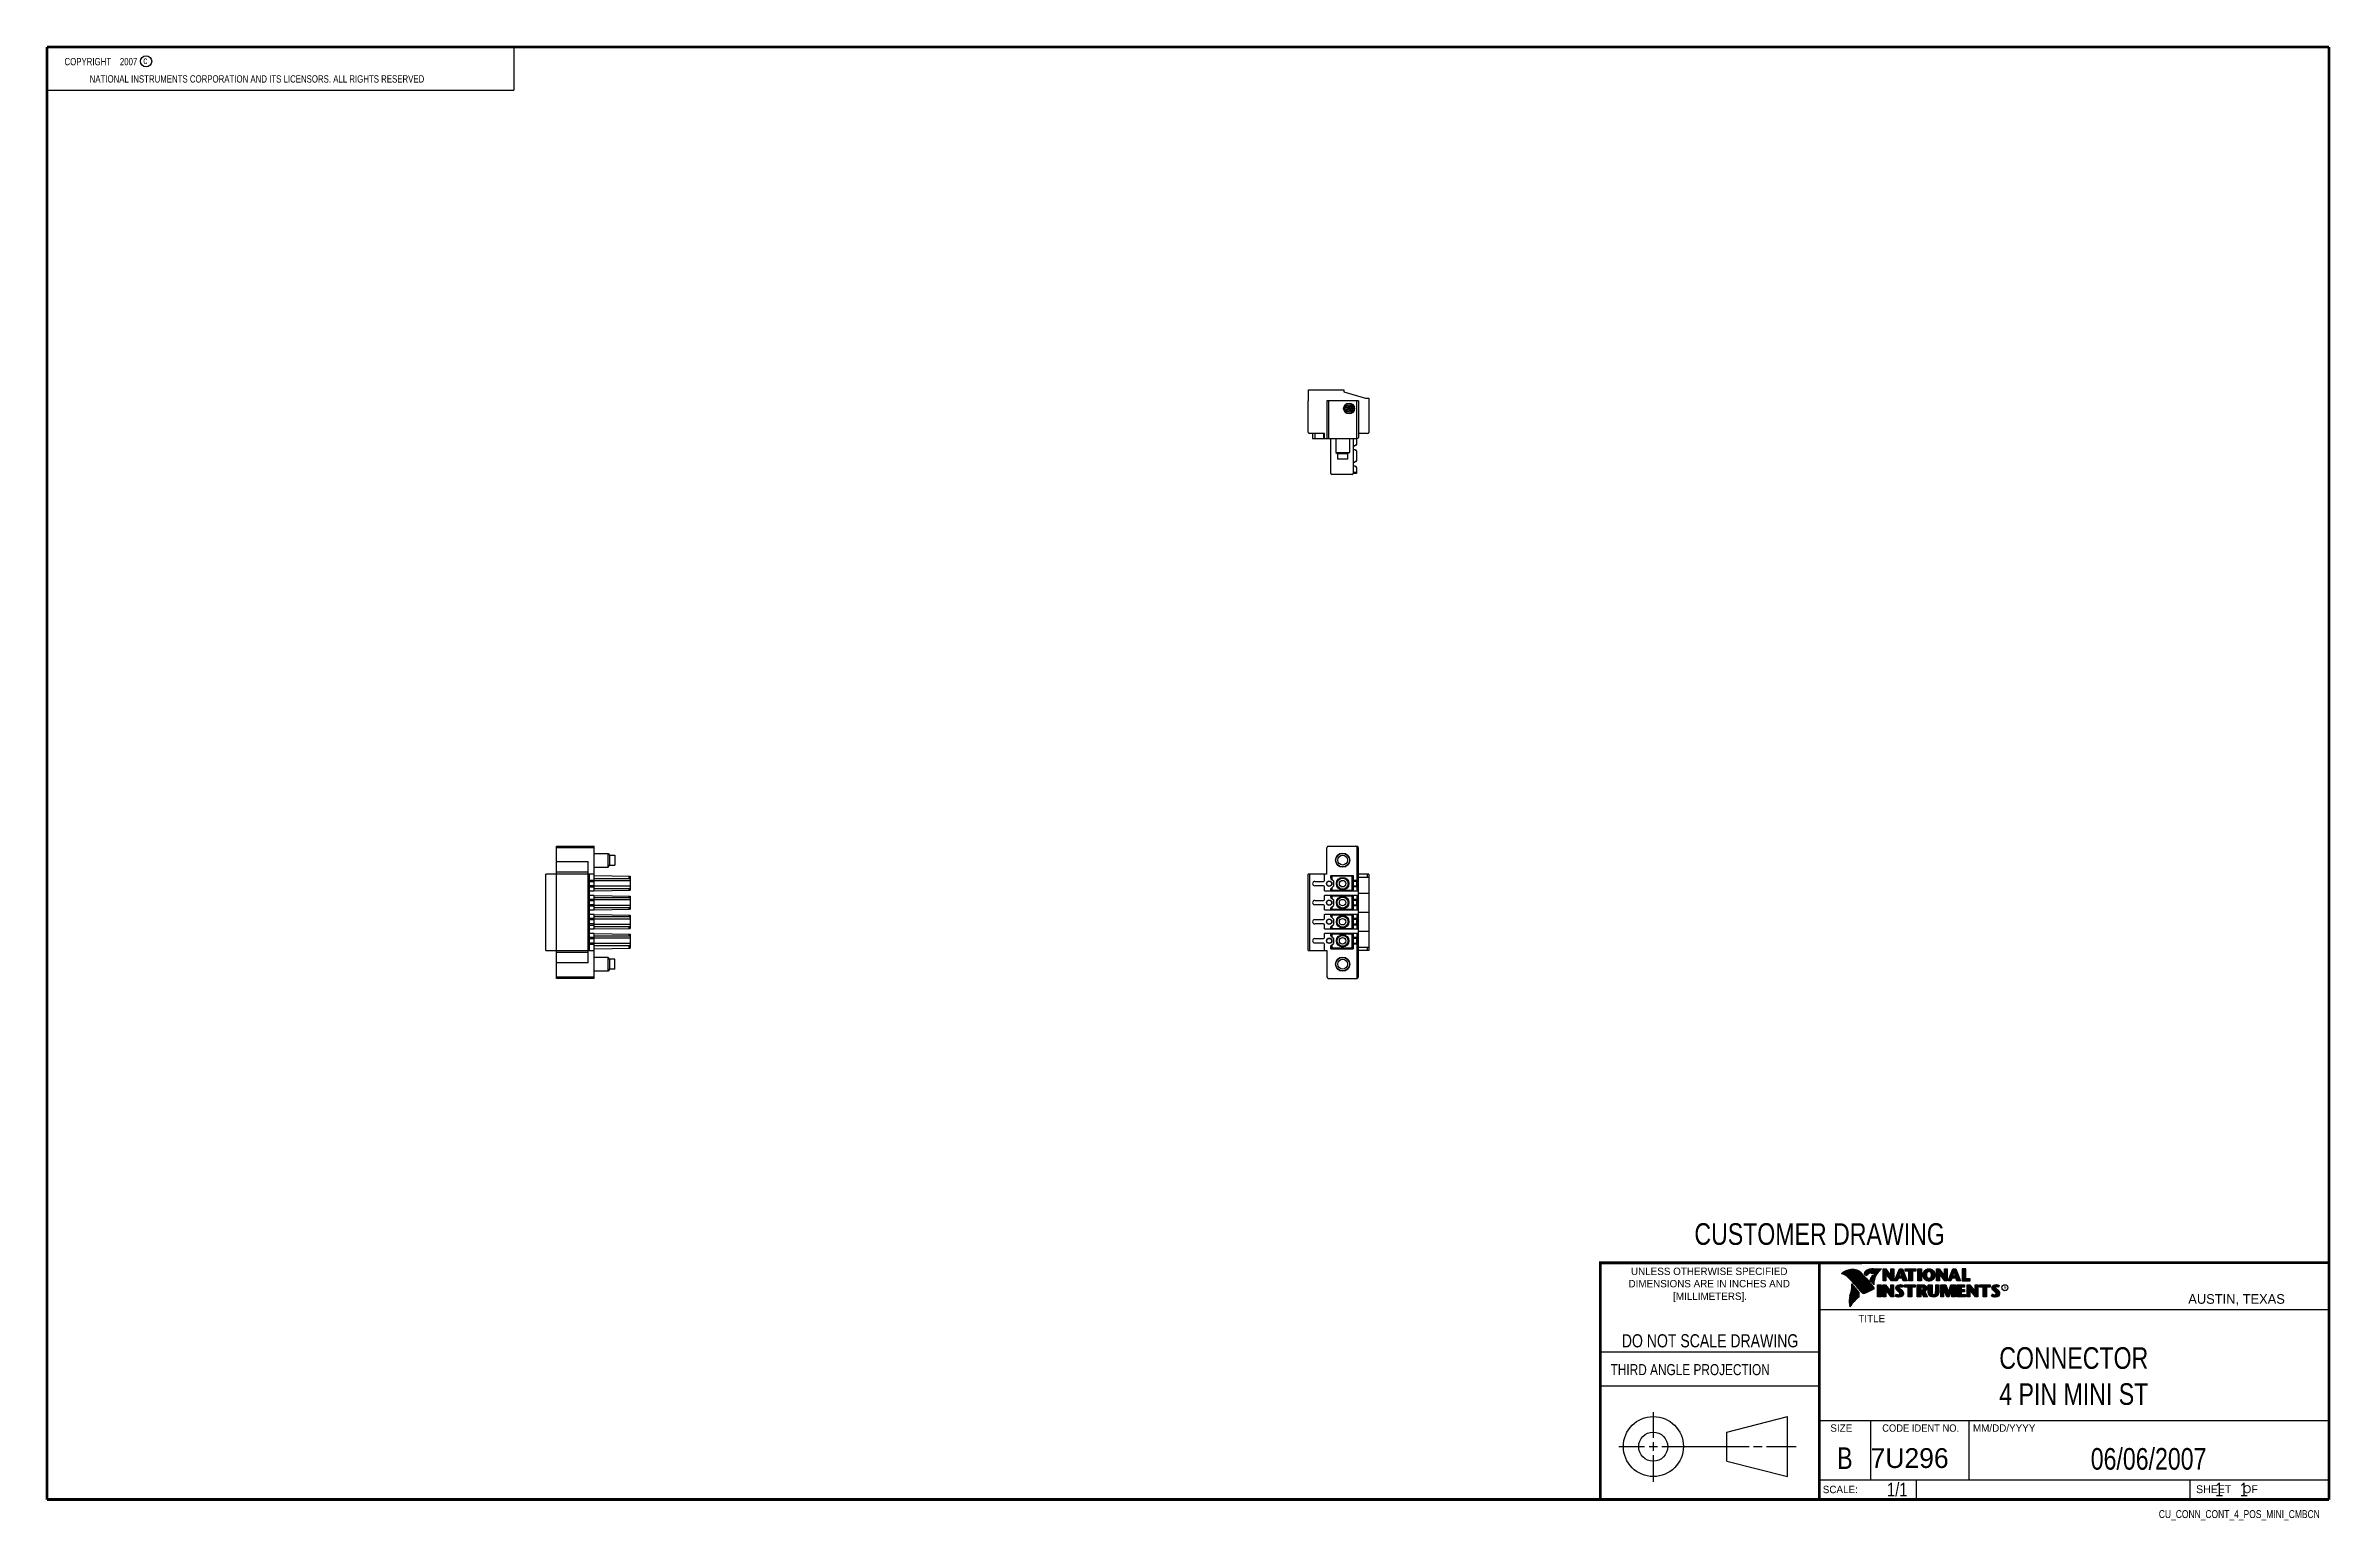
# Model space of a CAD drawing. Header units: inches. Extents: x 0.2 to 16.8, y 0.1 to 10.8.
import ezdxf
from ezdxf.enums import TextEntityAlignment as Align

# ---------------------------------------------------------------- set-up
doc = ezdxf.new("R2010")
doc.units = ezdxf.units.IN
doc.header["$LTSCALE"] = 0.935
doc.header["$MEASUREMENT"] = 0
doc.layers.get('0').update_dxf_attribs({"linetype": 'CONTINUOUS'})
doc.styles.get("Standard").update_dxf_attribs({"font": 'txt', "width": 0.8})

msp = doc.modelspace()

# ---------------------------------------------------------------- texts
at = {"color": 2, "linetype": 'CONTINUOUS', "width": 0.8}
for s, height, p in [('c', 0.053, (0.946, 10.636)), ('NATIONAL INSTRUMENTS CORPORATION AND ITS LICENSORS. ALL RIGHTS RESERVED', 0.053, (0.558, 10.502)), ('THIRD ANGLE PROJECTION', 0.08, (11.556, 1.158))]:
    msp.add_text(s, height=height, dxfattribs=at).set_placement(p)
at = {"color": 7, "linetype": 'CONTINUOUS', "width": 0.8}
for s, height, p in [('CUSTOMER DRAWING', 0.15625, (13.067, 2.1)), ('DO NOT SCALE DRAWING', 0.095, (12.275, 1.359)), ('B', 0.156, (13.25, 0.48))]:
    msp.add_text(s, height=height, dxfattribs=at).set_placement(p, align=Align.CENTER)
at = {"color": 2, "linetype": 'CONTINUOUS'}
for s, p in [('DIMENSIONS ARE IN INCHES AND', (12.269, 1.793)), ('UNLESS OTHERWISE SPECIFIED', (12.269, 1.882)), ('[MILLIMETERS].', (12.275, 1.702))]:
    msp.add_text(s, height=0.05325, dxfattribs=at).set_placement(p, align=Align.CENTER)
for s, height, p in [('R', 0.0217, (14.397, 1.778)), ('AUSTIN, TEXAS', 0.06962, (15.733, 1.674)), ('TITLE', 0.0533, (13.347, 1.54)), ('SIZE', 0.0533, (13.145, 0.749)), ('MM/DD/YYYY', 0.0533, (14.176, 0.749)), ('SCALE:', 0.0533, (13.09, 0.305)), ('SHEET    OF', 0.05726, (15.789, 0.305))]:
    msp.add_text(s, height=height, dxfattribs=at).set_placement(p)
at = {"color": 2, "linetype": 'CONTINUOUS', "width": 0.95}
msp.add_text('CODE IDENT NO.', height=0.05325, dxfattribs=at).set_placement((13.798, 0.749), align=Align.CENTER)
at = {"color": 7, "linetype": 'CONTINUOUS'}
msp.add_text('7U296', height=0.1432, dxfattribs=at).set_placement((13.436, 0.487))
at = {"color": 7, "linetype": 'CONTINUOUS', "width": 0.8}
msp.add_text('1/1', height=0.1, dxfattribs=at).set_placement((13.703, 0.281), align=Align.RIGHT)
at = {"color": 2, "linetype": 'CONTINUOUS', "width": 0.8}
msp.add_text('CU_CONN_CONT_4_POS_MINI_CMBCN', height=0.05726, dxfattribs=at).set_placement((16.684, 0.125), align=Align.RIGHT)
at = {"color": 2, "linetype": 'CONTINUOUS', "insert": (0.313, 10.68), "char_height": 0.053, "width": 0.8904, "attachment_point": 1}
msp.add_mtext('    COPYRIGHT    2007', dxfattribs=at)
at = {"color": 7, "linetype": 'CONTINUOUS'}
for s, insert, char_height, width, attachment_point in [('CONNECTOR\\P4 PIN MINI ST', (14.905, 1.36), 0.15625, 1.625, 2), ('06/06/2007 ', (15.446, 0.631), 0.15625, 1.375, 2), ('    1    1', (15.808, 0.381), 0.1, 0.8, 1)]:
    msp.add_mtext(s, dxfattribs=dict(at, insert=insert, char_height=char_height, width=width, attachment_point=attachment_point))

# ---------------------------------------------------------------- linework, layer by layer
at = {"color": 2, "linetype": 'CONTINUOUS'}
for p, q in [((0.25, 10.759), (3.625, 10.759)), ((0.25, 10.759), (0.25, 10.446)), ((3.625, 10.759), (3.625, 10.446)), ((0.25, 10.446), (3.625, 10.446)), ((13.065, 1.97), (16.745, 1.97)), ((13.065, 1.97), (13.065, 0.261)), ((13.231, 1.893), (13.231, 1.895)), ((13.235, 1.892), (13.235, 1.897)), ((13.238, 1.891), (13.238, 1.899)), ((13.242, 1.889), (13.242, 1.901)), ((13.245, 1.888), (13.245, 1.903)), ((13.249, 1.886), (13.249, 1.905)), ((13.252, 1.884), (13.252, 1.907)), ((13.256, 1.882), (13.256, 1.908)), ((13.26, 1.88), (13.26, 1.91)), ((13.263, 1.877), (13.263, 1.911)), ((13.267, 1.875), (13.267, 1.912)), ((13.27, 1.872), (13.27, 1.914)), ((13.274, 1.869), (13.274, 1.915)), ((13.277, 1.866), (13.277, 1.916)), ((13.281, 1.862), (13.281, 1.916)), ((13.284, 1.859), (13.284, 1.917)), ((13.288, 1.855), (13.288, 1.918)), ((13.292, 1.851), (13.292, 1.919)), ((13.295, 1.847), (13.295, 1.919)), ((13.299, 1.843), (13.299, 1.92)), ((13.302, 1.839), (13.302, 1.92)), ((13.306, 1.835), (13.306, 1.92)), ((13.309, 1.831), (13.309, 1.92)), ((13.313, 1.827), (13.313, 1.92)), ((13.316, 1.823), (13.316, 1.92)), ((13.32, 1.819), (13.32, 1.919)), ((13.324, 1.815), (13.324, 1.919)), ((13.327, 1.81), (13.327, 1.918)), ((13.331, 1.806), (13.331, 1.917)), ((13.334, 1.802), (13.334, 1.916)), ((13.338, 1.798), (13.338, 1.915)), ((13.341, 1.794), (13.341, 1.914)), ((13.345, 1.79), (13.345, 1.912)), ((13.348, 1.786), (13.348, 1.91)), ((13.352, 1.782), (13.352, 1.908)), ((13.356, 1.778), (13.356, 1.906)), ((13.359, 1.774), (13.359, 1.903)), ((13.363, 1.77), (13.363, 1.899)), ((13.366, 1.766), (13.366, 1.895)), ((13.37, 1.763), (13.37, 1.892)), ((13.373, 1.759), (13.373, 1.888)), ((13.377, 1.756), (13.377, 1.884)), ((13.38, 1.753), (13.38, 1.88)), ((13.384, 1.751), (13.384, 1.877)), ((13.388, 1.751), (13.388, 1.873)), ((13.402, 1.878), (13.39, 1.892)), ((13.391, 1.752), (13.391, 1.869)), ((13.403, 1.881), (13.393, 1.893)), ((13.395, 1.891), (13.395, 1.9)), ((13.395, 1.753), (13.395, 1.865)), ((13.398, 1.887), (13.398, 1.906)), ((13.398, 1.755), (13.398, 1.862)), ((13.402, 1.882), (13.402, 1.91)), ((13.402, 1.756), (13.402, 1.857)), ((13.405, 1.882), (13.405, 1.913)), ((13.405, 1.758), (13.405, 1.853)), ((13.409, 1.884), (13.409, 1.915)), ((13.409, 1.759), (13.409, 1.849)), ((13.412, 1.887), (13.412, 1.917)), ((13.412, 1.761), (13.412, 1.845)), ((13.416, 1.89), (13.416, 1.918)), ((13.416, 1.762), (13.416, 1.84)), ((13.42, 1.894), (13.42, 1.919)), ((13.42, 1.764), (13.42, 1.836)), ((13.423, 1.896), (13.423, 1.92)), ((13.423, 1.766), (13.423, 1.832)), ((13.427, 1.898), (13.427, 1.921)), ((13.427, 1.767), (13.427, 1.827)), ((13.43, 1.899), (13.43, 1.921)), ((13.43, 1.769), (13.43, 1.823)), ((13.441, 1.833), (13.432, 1.844)), ((13.434, 1.9), (13.434, 1.922)), ((13.434, 1.771), (13.434, 1.819)), ((13.443, 1.834), (13.435, 1.844)), ((13.437, 1.899), (13.437, 1.922)), ((13.437, 1.841), (13.437, 1.849)), ((13.441, 1.898), (13.441, 1.923)), ((13.441, 1.837), (13.441, 1.857)), ((13.444, 1.897), (13.444, 1.923)), ((13.444, 1.833), (13.444, 1.867)), ((13.448, 1.897), (13.448, 1.923)), ((13.448, 1.829), (13.448, 1.873)), ((13.451, 1.897), (13.451, 1.924)), ((13.451, 1.825), (13.451, 1.876)), ((13.453, 1.926), (13.513, 1.927)), ((13.453, 1.924), (13.507, 1.924)), ((13.455, 1.896), (13.455, 1.924)), ((13.455, 1.821), (13.455, 1.878)), ((13.459, 1.896), (13.459, 1.924)), ((13.459, 1.83), (13.459, 1.879)), ((13.462, 1.896), (13.462, 1.924)), ((13.462, 1.854), (13.462, 1.88)), ((13.466, 1.894), (13.466, 1.924)), ((13.466, 1.864), (13.466, 1.88)), ((13.469, 1.872), (13.469, 1.924)), ((13.473, 1.879), (13.473, 1.924)), ((13.476, 1.886), (13.476, 1.924)), ((13.48, 1.892), (13.48, 1.924)), ((13.483, 1.897), (13.483, 1.924)), ((13.487, 1.902), (13.487, 1.924)), ((13.491, 1.907), (13.491, 1.924)), ((13.494, 1.911), (13.494, 1.924)), ((13.498, 1.915), (13.498, 1.924)), ((13.501, 1.919), (13.501, 1.924)), ((13.526, 1.926), (13.545, 1.926)), ((13.526, 1.839), (13.526, 1.926)), ((13.547, 1.839), (13.526, 1.839)), ((13.529, 1.924), (13.544, 1.924)), ((13.529, 1.841), (13.529, 1.924)), ((13.544, 1.841), (13.529, 1.841)), ((13.533, 1.841), (13.533, 1.924)), ((13.537, 1.841), (13.537, 1.924)), ((13.54, 1.841), (13.54, 1.924)), ((13.544, 1.924), (13.585, 1.869)), ((13.544, 1.898), (13.544, 1.924)), ((13.587, 1.841), (13.544, 1.898)), ((13.544, 1.898), (13.544, 1.841)), ((13.545, 1.926), (13.583, 1.877)), ((13.547, 1.894), (13.547, 1.919)), ((13.586, 1.839), (13.547, 1.89)), ((13.547, 1.89), (13.547, 1.839)), ((13.551, 1.889), (13.551, 1.915)), ((13.554, 1.885), (13.554, 1.91)), ((13.558, 1.88), (13.558, 1.906)), ((13.561, 1.876), (13.561, 1.901)), ((13.565, 1.871), (13.565, 1.897)), ((13.568, 1.867), (13.568, 1.892)), ((13.571, 1.862), (13.571, 1.887)), ((13.575, 1.858), (13.575, 1.883)), ((13.578, 1.853), (13.578, 1.878)), ((13.582, 1.848), (13.582, 1.874)), ((13.583, 1.926), (13.604, 1.926)), ((13.583, 1.877), (13.583, 1.926)), ((13.585, 1.924), (13.601, 1.924)), ((13.585, 1.869), (13.585, 1.924)), ((13.585, 1.844), (13.585, 1.869)), ((13.604, 1.839), (13.586, 1.839)), ((13.601, 1.841), (13.587, 1.841)), ((13.589, 1.841), (13.589, 1.924)), ((13.592, 1.841), (13.592, 1.924)), ((13.596, 1.841), (13.596, 1.924)), ((13.599, 1.841), (13.599, 1.924)), ((13.601, 1.924), (13.601, 1.841)), ((13.604, 1.926), (13.604, 1.839)), ((13.609, 1.839), (13.644, 1.926)), ((13.629, 1.839), (13.609, 1.839)), ((13.613, 1.842), (13.646, 1.924)), ((13.628, 1.842), (13.613, 1.842)), ((13.617, 1.842), (13.617, 1.852)), ((13.62, 1.842), (13.62, 1.86)), ((13.624, 1.842), (13.624, 1.869)), ((13.627, 1.842), (13.627, 1.877)), ((13.636, 1.862), (13.628, 1.842)), ((13.638, 1.86), (13.629, 1.839)), ((13.631, 1.849), (13.631, 1.886)), ((13.634, 1.857), (13.634, 1.894)), ((13.666, 1.862), (13.636, 1.862)), ((13.638, 1.862), (13.638, 1.903)), ((13.665, 1.86), (13.638, 1.86)), ((13.639, 1.871), (13.65, 1.907)), ((13.664, 1.871), (13.639, 1.871)), ((13.641, 1.878), (13.641, 1.911)), ((13.641, 1.862), (13.641, 1.871)), ((13.642, 1.874), (13.652, 1.905)), ((13.661, 1.874), (13.642, 1.874)), ((13.644, 1.926), (13.666, 1.926)), ((13.644, 1.889), (13.644, 1.92)), ((13.644, 1.862), (13.644, 1.871)), ((13.646, 1.924), (13.665, 1.924)), ((13.648, 1.901), (13.648, 1.924)), ((13.648, 1.862), (13.648, 1.871)), ((13.65, 1.907), (13.654, 1.907)), ((13.651, 1.907), (13.651, 1.924)), ((13.651, 1.862), (13.651, 1.871)), ((13.652, 1.905), (13.652, 1.905)), ((13.652, 1.905), (13.661, 1.874)), ((13.654, 1.907), (13.664, 1.871)), ((13.655, 1.904), (13.655, 1.924)), ((13.655, 1.862), (13.655, 1.871)), ((13.658, 1.892), (13.658, 1.924)), ((13.658, 1.862), (13.658, 1.871)), ((13.662, 1.879), (13.662, 1.924)), ((13.662, 1.862), (13.662, 1.871)), ((13.665, 1.924), (13.696, 1.842)), ((13.665, 1.862), (13.665, 1.922)), ((13.672, 1.839), (13.665, 1.86)), ((13.666, 1.926), (13.7, 1.839)), ((13.673, 1.842), (13.666, 1.862)), ((13.669, 1.855), (13.669, 1.913)), ((13.672, 1.845), (13.672, 1.904)), ((13.7, 1.839), (13.672, 1.839)), ((13.696, 1.842), (13.673, 1.842)), ((13.676, 1.842), (13.676, 1.895)), ((13.679, 1.842), (13.679, 1.885)), ((13.683, 1.842), (13.683, 1.876)), ((13.686, 1.842), (13.686, 1.867)), ((13.687, 1.926), (13.763, 1.926)), ((13.687, 1.91), (13.687, 1.926)), ((13.712, 1.91), (13.687, 1.91)), ((13.689, 1.924), (13.761, 1.924)), ((13.689, 1.912), (13.689, 1.924)), ((13.714, 1.912), (13.689, 1.912)), ((13.69, 1.842), (13.69, 1.858)), ((13.693, 1.912), (13.693, 1.924)), ((13.693, 1.842), (13.693, 1.849)), ((13.697, 1.912), (13.697, 1.924)), ((13.7, 1.912), (13.7, 1.924)), ((13.704, 1.912), (13.704, 1.924)), ((13.707, 1.912), (13.707, 1.924)), ((13.71, 1.912), (13.71, 1.924)), ((13.712, 1.839), (13.712, 1.91)), ((13.738, 1.839), (13.712, 1.839)), ((13.714, 1.912), (13.714, 1.924)), ((13.714, 1.842), (13.714, 1.912)), ((13.736, 1.842), (13.714, 1.842)), ((13.717, 1.842), (13.717, 1.924)), ((13.721, 1.842), (13.721, 1.924)), ((13.724, 1.842), (13.724, 1.924)), ((13.728, 1.842), (13.728, 1.924)), ((13.731, 1.842), (13.731, 1.924)), ((13.736, 1.912), (13.735, 1.924)), ((13.761, 1.912), (13.736, 1.912)), ((13.736, 1.912), (13.736, 1.842)), ((13.738, 1.912), (13.738, 1.924)), ((13.763, 1.91), (13.738, 1.91)), ((13.738, 1.91), (13.738, 1.839)), ((13.742, 1.912), (13.742, 1.924)), ((13.745, 1.912), (13.745, 1.924)), ((13.749, 1.912), (13.749, 1.924)), ((13.752, 1.912), (13.752, 1.924)), ((13.756, 1.912), (13.756, 1.924)), ((13.759, 1.912), (13.759, 1.924)), ((13.761, 1.924), (13.761, 1.912)), ((13.763, 1.926), (13.763, 1.91)), ((13.777, 1.926), (13.803, 1.926)), ((13.777, 1.839), (13.777, 1.926)), ((13.803, 1.839), (13.777, 1.839)), ((13.779, 1.924), (13.801, 1.924)), ((13.779, 1.842), (13.779, 1.924)), ((13.801, 1.842), (13.779, 1.842)), ((13.783, 1.842), (13.783, 1.924)), ((13.787, 1.842), (13.787, 1.924)), ((13.79, 1.842), (13.79, 1.924)), ((13.794, 1.842), (13.794, 1.924)), ((13.797, 1.842), (13.797, 1.924)), ((13.801, 1.924), (13.801, 1.842)), ((13.803, 1.926), (13.803, 1.839)), ((13.815, 1.885), (13.816, 1.887)), ((13.815, 1.883), (13.815, 1.885)), ((13.815, 1.882), (13.815, 1.883)), ((13.816, 1.88), (13.815, 1.882)), ((13.816, 1.894), (13.817, 1.896)), ((13.816, 1.892), (13.816, 1.894)), ((13.816, 1.891), (13.816, 1.892)), ((13.816, 1.889), (13.816, 1.891)), ((13.816, 1.887), (13.816, 1.889)), ((13.816, 1.878), (13.816, 1.88)), ((13.816, 1.876), (13.816, 1.878)), ((13.816, 1.874), (13.816, 1.876)), ((13.817, 1.872), (13.816, 1.874)), ((13.817, 1.897), (13.818, 1.899)), ((13.817, 1.896), (13.817, 1.897)), ((13.817, 1.871), (13.817, 1.872)), ((13.817, 1.869), (13.817, 1.871)), ((13.818, 1.867), (13.817, 1.869)), ((13.818, 1.901), (13.819, 1.902)), ((13.818, 1.899), (13.818, 1.901)), ((13.818, 1.89), (13.819, 1.892)), ((13.818, 1.889), (13.818, 1.89)), ((13.818, 1.887), (13.818, 1.889)), ((13.818, 1.885), (13.818, 1.887)), ((13.818, 1.883), (13.818, 1.885)), ((13.818, 1.882), (13.818, 1.883)), ((13.818, 1.88), (13.818, 1.882)), ((13.818, 1.878), (13.818, 1.88)), ((13.818, 1.876), (13.818, 1.878)), ((13.819, 1.875), (13.818, 1.876)), ((13.819, 1.866), (13.818, 1.867)), ((13.819, 1.902), (13.82, 1.904)), ((13.819, 1.895), (13.82, 1.897)), ((13.819, 1.894), (13.819, 1.895)), ((13.819, 1.892), (13.819, 1.894)), ((13.819, 1.873), (13.819, 1.875)), ((13.819, 1.871), (13.819, 1.873)), ((13.82, 1.87), (13.819, 1.871)), ((13.819, 1.864), (13.819, 1.866)), ((13.82, 1.862), (13.819, 1.864)), ((13.82, 1.904), (13.821, 1.905)), ((13.82, 1.898), (13.821, 1.9)), ((13.82, 1.897), (13.82, 1.898)), ((13.82, 1.868), (13.82, 1.87)), ((13.821, 1.866), (13.82, 1.868)), ((13.821, 1.861), (13.82, 1.862)), ((13.821, 1.906), (13.822, 1.908)), ((13.821, 1.905), (13.821, 1.906)), ((13.821, 1.901), (13.822, 1.902)), ((13.821, 1.9), (13.821, 1.901)), ((13.821, 1.866), (13.821, 1.9)), ((13.821, 1.865), (13.821, 1.866)), ((13.822, 1.863), (13.821, 1.865)), ((13.821, 1.859), (13.821, 1.861)), ((13.822, 1.858), (13.821, 1.859)), ((13.822, 1.908), (13.823, 1.909)), ((13.822, 1.902), (13.823, 1.904)), ((13.823, 1.862), (13.822, 1.863)), ((13.823, 1.856), (13.822, 1.858)), ((13.823, 1.909), (13.824, 1.911)), ((13.823, 1.904), (13.824, 1.905)), ((13.824, 1.86), (13.823, 1.862)), ((13.824, 1.855), (13.823, 1.856)), ((13.824, 1.911), (13.825, 1.912)), ((13.824, 1.906), (13.825, 1.908)), ((13.824, 1.859), (13.824, 1.906)), ((13.824, 1.905), (13.824, 1.906)), ((13.824, 1.859), (13.824, 1.86)), ((13.825, 1.858), (13.824, 1.859)), ((13.825, 1.854), (13.824, 1.855)), ((13.825, 1.912), (13.826, 1.913)), ((13.825, 1.908), (13.826, 1.909)), ((13.826, 1.856), (13.825, 1.858)), ((13.826, 1.852), (13.825, 1.854)), ((13.826, 1.913), (13.828, 1.914)), ((13.826, 1.909), (13.827, 1.91)), ((13.827, 1.855), (13.826, 1.856)), ((13.827, 1.851), (13.826, 1.852)), ((13.827, 1.91), (13.828, 1.911)), ((13.828, 1.854), (13.827, 1.855)), ((13.828, 1.85), (13.827, 1.851)), ((13.828, 1.914), (13.829, 1.916)), ((13.828, 1.911), (13.829, 1.913)), ((13.828, 1.854), (13.828, 1.911)), ((13.829, 1.853), (13.828, 1.854)), ((13.829, 1.849), (13.828, 1.85)), ((13.829, 1.916), (13.83, 1.917)), ((13.829, 1.913), (13.831, 1.914)), ((13.83, 1.852), (13.829, 1.853)), ((13.831, 1.848), (13.829, 1.849)), ((13.83, 1.917), (13.831, 1.918)), ((13.831, 1.851), (13.83, 1.852)), ((13.831, 1.918), (13.833, 1.919)), ((13.831, 1.851), (13.832, 1.915)), ((13.831, 1.914), (13.832, 1.915)), ((13.832, 1.85), (13.831, 1.851)), ((13.832, 1.847), (13.831, 1.848)), ((13.832, 1.915), (13.833, 1.916)), ((13.833, 1.849), (13.832, 1.85)), ((13.833, 1.846), (13.832, 1.847)), ((13.833, 1.919), (13.834, 1.92)), ((13.833, 1.916), (13.834, 1.917)), ((13.835, 1.848), (13.833, 1.849)), ((13.835, 1.845), (13.833, 1.846)), ((13.834, 1.92), (13.835, 1.921)), ((13.834, 1.917), (13.835, 1.918)), ((13.835, 1.921), (13.837, 1.922)), ((13.835, 1.918), (13.837, 1.919)), ((13.835, 1.848), (13.835, 1.918)), ((13.836, 1.847), (13.835, 1.848)), ((13.836, 1.844), (13.835, 1.845)), ((13.837, 1.846), (13.836, 1.847)), ((13.837, 1.843), (13.836, 1.844)), ((13.837, 1.922), (13.838, 1.922)), ((13.837, 1.919), (13.838, 1.919)), ((13.839, 1.845), (13.837, 1.846)), ((13.839, 1.842), (13.837, 1.843)), ((13.838, 1.922), (13.84, 1.923)), ((13.838, 1.919), (13.839, 1.92)), ((13.839, 1.845), (13.838, 1.919)), ((13.839, 1.92), (13.841, 1.921)), ((13.84, 1.845), (13.839, 1.845)), ((13.841, 1.842), (13.839, 1.842)), ((13.84, 1.923), (13.841, 1.924)), ((13.84, 1.892), (13.841, 1.893)), ((13.84, 1.891), (13.84, 1.892)), ((13.84, 1.89), (13.84, 1.891)), ((13.84, 1.889), (13.84, 1.89)), ((13.84, 1.888), (13.84, 1.889)), ((13.84, 1.887), (13.84, 1.888)), ((13.84, 1.886), (13.84, 1.887)), ((13.84, 1.884), (13.84, 1.886)), ((13.84, 1.883), (13.84, 1.884)), ((13.84, 1.882), (13.84, 1.883)), ((13.84, 1.881), (13.84, 1.882)), ((13.84, 1.88), (13.84, 1.881)), ((13.84, 1.878), (13.84, 1.88)), ((13.84, 1.877), (13.84, 1.878)), ((13.84, 1.876), (13.84, 1.877)), ((13.84, 1.875), (13.84, 1.876)), ((13.84, 1.874), (13.84, 1.875)), ((13.841, 1.873), (13.84, 1.874)), ((13.841, 1.844), (13.84, 1.845)), ((13.841, 1.924), (13.843, 1.924)), ((13.841, 1.921), (13.842, 1.921)), ((13.841, 1.897), (13.842, 1.898)), ((13.841, 1.896), (13.841, 1.897)), ((13.841, 1.895), (13.841, 1.896)), ((13.841, 1.894), (13.841, 1.895)), ((13.841, 1.893), (13.841, 1.894)), ((13.841, 1.872), (13.841, 1.873)), ((13.841, 1.871), (13.841, 1.872)), ((13.841, 1.87), (13.841, 1.871)), ((13.841, 1.869), (13.841, 1.87)), ((13.842, 1.868), (13.841, 1.869)), ((13.841, 1.844), (13.842, 1.868)), ((13.843, 1.843), (13.841, 1.844)), ((13.842, 1.841), (13.841, 1.842)), ((13.842, 1.921), (13.844, 1.922)), ((13.842, 1.899), (13.842, 1.921)), ((13.842, 1.9), (13.843, 1.901)), ((13.842, 1.899), (13.842, 1.9)), ((13.842, 1.898), (13.842, 1.899)), ((13.842, 1.889), (13.843, 1.89)), ((13.842, 1.888), (13.842, 1.889)), ((13.842, 1.887), (13.842, 1.888)), ((13.842, 1.886), (13.842, 1.887)), ((13.842, 1.884), (13.842, 1.886)), ((13.842, 1.883), (13.842, 1.884)), ((13.842, 1.882), (13.842, 1.883)), ((13.842, 1.881), (13.842, 1.882)), ((13.842, 1.88), (13.842, 1.881)), ((13.842, 1.879), (13.842, 1.88)), ((13.842, 1.877), (13.842, 1.879)), ((13.843, 1.876), (13.842, 1.877)), ((13.842, 1.867), (13.842, 1.868)), ((13.842, 1.866), (13.842, 1.867)), ((13.843, 1.865), (13.842, 1.866)), ((13.844, 1.84), (13.842, 1.841)), ((13.843, 1.924), (13.844, 1.925)), ((13.843, 1.902), (13.844, 1.903)), ((13.843, 1.901), (13.843, 1.902)), ((13.843, 1.902), (13.843, 1.902)), ((13.843, 1.895), (13.844, 1.896)), ((13.843, 1.894), (13.843, 1.895)), ((13.843, 1.893), (13.843, 1.894)), ((13.843, 1.892), (13.843, 1.893)), ((13.843, 1.891), (13.843, 1.892)), ((13.843, 1.89), (13.843, 1.891)), ((13.843, 1.875), (13.843, 1.876)), ((13.843, 1.874), (13.843, 1.875)), ((13.843, 1.873), (13.843, 1.874)), ((13.843, 1.872), (13.843, 1.873)), ((13.843, 1.871), (13.843, 1.872)), ((13.844, 1.87), (13.843, 1.871)), ((13.843, 1.864), (13.843, 1.865)), ((13.843, 1.863), (13.843, 1.864)), ((13.844, 1.862), (13.843, 1.863)), ((13.845, 1.843), (13.843, 1.843)), ((13.844, 1.925), (13.846, 1.925)), ((13.844, 1.922), (13.845, 1.922)), ((13.844, 1.904), (13.845, 1.905)), ((13.844, 1.903), (13.844, 1.904)), ((13.844, 1.898), (13.845, 1.899)), ((13.844, 1.897), (13.844, 1.898)), ((13.844, 1.896), (13.844, 1.897)), ((13.844, 1.897), (13.844, 1.897)), ((13.844, 1.869), (13.844, 1.87)), ((13.844, 1.868), (13.844, 1.869)), ((13.845, 1.867), (13.844, 1.868)), ((13.844, 1.868), (13.844, 1.868)), ((13.845, 1.861), (13.844, 1.862)), ((13.844, 1.862), (13.844, 1.862)), ((13.846, 1.84), (13.844, 1.84)), ((13.845, 1.922), (13.847, 1.923)), ((13.845, 1.905), (13.845, 1.922)), ((13.845, 1.905), (13.846, 1.906)), ((13.845, 1.905), (13.845, 1.905)), ((13.845, 1.9), (13.846, 1.901)), ((13.845, 1.899), (13.845, 1.9)), ((13.845, 1.9), (13.845, 1.9)), ((13.845, 1.866), (13.845, 1.867)), ((13.845, 1.865), (13.845, 1.866)), ((13.846, 1.864), (13.845, 1.865)), ((13.845, 1.86), (13.845, 1.861)), ((13.846, 1.859), (13.845, 1.86)), ((13.846, 1.842), (13.845, 1.843)), ((13.846, 1.925), (13.848, 1.926)), ((13.846, 1.906), (13.846, 1.907)), ((13.846, 1.907), (13.847, 1.907)), ((13.846, 1.902), (13.846, 1.903)), ((13.846, 1.903), (13.847, 1.903)), ((13.846, 1.901), (13.846, 1.902)), ((13.846, 1.863), (13.846, 1.864)), ((13.846, 1.864), (13.846, 1.864)), ((13.847, 1.862), (13.846, 1.863)), ((13.847, 1.858), (13.846, 1.859)), ((13.846, 1.859), (13.846, 1.859)), ((13.846, 1.842), (13.846, 1.859)), ((13.848, 1.842), (13.846, 1.842)), ((13.847, 1.839), (13.846, 1.84)), ((13.847, 1.923), (13.848, 1.923)), ((13.847, 1.907), (13.848, 1.908)), ((13.847, 1.904), (13.848, 1.905)), ((13.847, 1.903), (13.847, 1.904)), ((13.848, 1.861), (13.847, 1.862)), ((13.847, 1.862), (13.847, 1.862)), ((13.848, 1.858), (13.847, 1.858)), ((13.849, 1.839), (13.847, 1.839)), ((13.848, 1.926), (13.849, 1.926)), ((13.848, 1.923), (13.85, 1.924)), ((13.848, 1.908), (13.848, 1.909)), ((13.848, 1.909), (13.849, 1.909)), ((13.848, 1.905), (13.849, 1.906)), ((13.848, 1.905), (13.848, 1.905)), ((13.848, 1.86), (13.848, 1.861)), ((13.849, 1.86), (13.848, 1.86)), ((13.848, 1.857), (13.848, 1.858)), ((13.849, 1.856), (13.848, 1.857)), ((13.85, 1.842), (13.848, 1.842)), ((13.849, 1.926), (13.851, 1.926)), ((13.849, 1.909), (13.85, 1.91)), ((13.849, 1.906), (13.85, 1.907)), ((13.849, 1.906), (13.849, 1.906)), ((13.849, 1.859), (13.849, 1.86)), ((13.85, 1.859), (13.849, 1.859)), ((13.85, 1.856), (13.849, 1.856)), ((13.851, 1.839), (13.849, 1.839)), ((13.85, 1.924), (13.851, 1.924)), ((13.85, 1.909), (13.85, 1.924)), ((13.85, 1.91), (13.85, 1.91)), ((13.85, 1.91), (13.851, 1.91)), ((13.85, 1.907), (13.851, 1.907)), ((13.85, 1.907), (13.85, 1.907)), ((13.851, 1.858), (13.85, 1.859)), ((13.851, 1.855), (13.85, 1.856)), ((13.85, 1.842), (13.85, 1.856)), ((13.851, 1.841), (13.85, 1.842)), ((13.851, 1.926), (13.853, 1.927)), ((13.851, 1.924), (13.853, 1.924)), ((13.851, 1.91), (13.852, 1.911)), ((13.851, 1.907), (13.852, 1.908)), ((13.852, 1.858), (13.851, 1.858)), ((13.851, 1.858), (13.851, 1.858)), ((13.852, 1.855), (13.851, 1.855)), ((13.851, 1.855), (13.851, 1.855)), ((13.853, 1.841), (13.851, 1.841)), ((13.853, 1.839), (13.851, 1.839)), ((13.852, 1.911), (13.853, 1.911)), ((13.852, 1.908), (13.853, 1.908)), ((13.852, 1.908), (13.852, 1.908)), ((13.852, 1.857), (13.852, 1.858)), ((13.853, 1.857), (13.852, 1.857)), ((13.853, 1.854), (13.852, 1.855)), ((13.853, 1.927), (13.854, 1.927)), ((13.853, 1.924), (13.855, 1.924)), ((13.853, 1.911), (13.853, 1.924)), ((13.853, 1.911), (13.854, 1.911)), ((13.853, 1.908), (13.854, 1.908)), ((13.854, 1.857), (13.853, 1.857)), ((13.854, 1.854), (13.853, 1.854)), ((13.853, 1.841), (13.853, 1.854)), ((13.855, 1.841), (13.853, 1.841)), ((13.855, 1.838), (13.853, 1.839)), ((13.854, 1.927), (13.856, 1.927)), ((13.854, 1.911), (13.855, 1.912)), ((13.854, 1.911), (13.854, 1.911)), ((13.854, 1.909), (13.855, 1.909)), ((13.854, 1.908), (13.854, 1.909)), ((13.855, 1.856), (13.854, 1.857)), ((13.854, 1.857), (13.854, 1.857)), ((13.855, 1.854), (13.854, 1.854)), ((13.855, 1.924), (13.856, 1.924)), ((13.855, 1.912), (13.856, 1.912)), ((13.855, 1.909), (13.856, 1.909)), ((13.856, 1.856), (13.855, 1.856)), ((13.856, 1.854), (13.855, 1.854)), ((13.857, 1.841), (13.855, 1.841)), ((13.857, 1.838), (13.855, 1.838)), ((13.856, 1.927), (13.858, 1.927)), ((13.856, 1.924), (13.858, 1.924)), ((13.856, 1.912), (13.856, 1.924)), ((13.856, 1.912), (13.857, 1.912)), ((13.856, 1.909), (13.856, 1.909)), ((13.856, 1.909), (13.857, 1.909)), ((13.857, 1.856), (13.856, 1.856)), ((13.857, 1.854), (13.856, 1.854)), ((13.856, 1.854), (13.856, 1.854)), ((13.856, 1.841), (13.856, 1.854)), ((13.857, 1.912), (13.858, 1.912)), ((13.857, 1.909), (13.858, 1.909)), ((13.858, 1.856), (13.857, 1.856)), ((13.857, 1.856), (13.857, 1.856)), ((13.858, 1.854), (13.857, 1.854)), ((13.858, 1.841), (13.857, 1.841)), ((13.858, 1.838), (13.857, 1.838)), ((13.858, 1.927), (13.86, 1.927)), ((13.858, 1.924), (13.86, 1.924)), ((13.858, 1.912), (13.859, 1.912)), ((13.858, 1.909), (13.859, 1.909)), ((13.859, 1.856), (13.858, 1.856)), ((13.859, 1.854), (13.858, 1.854)), ((13.86, 1.841), (13.858, 1.841)), ((13.86, 1.838), (13.858, 1.838)), ((13.859, 1.912), (13.86, 1.912)), ((13.859, 1.909), (13.859, 1.909)), ((13.859, 1.909), (13.86, 1.909)), ((13.86, 1.856), (13.859, 1.856)), ((13.86, 1.854), (13.859, 1.854)), ((13.86, 1.927), (13.861, 1.927)), ((13.86, 1.924), (13.861, 1.924)), ((13.86, 1.912), (13.861, 1.911)), ((13.86, 1.909), (13.861, 1.909)), ((13.861, 1.857), (13.86, 1.856)), ((13.86, 1.856), (13.86, 1.856)), ((13.861, 1.854), (13.86, 1.854)), ((13.86, 1.841), (13.86, 1.854)), ((13.862, 1.841), (13.86, 1.841)), ((13.862, 1.838), (13.86, 1.838)), ((13.861, 1.927), (13.863, 1.927)), ((13.861, 1.924), (13.863, 1.924)), ((13.861, 1.911), (13.861, 1.924)), ((13.861, 1.911), (13.862, 1.911)), ((13.861, 1.909), (13.862, 1.909)), ((13.862, 1.857), (13.861, 1.857)), ((13.862, 1.854), (13.861, 1.854)), ((13.862, 1.911), (13.862, 1.911)), ((13.862, 1.911), (13.863, 1.911)), ((13.862, 1.909), (13.862, 1.908)), ((13.862, 1.908), (13.863, 1.908)), ((13.863, 1.857), (13.862, 1.857)), ((13.863, 1.854), (13.862, 1.854)), ((13.864, 1.841), (13.862, 1.841)), ((13.864, 1.839), (13.862, 1.838)), ((13.863, 1.927), (13.865, 1.926)), ((13.863, 1.924), (13.864, 1.924)), ((13.863, 1.911), (13.864, 1.91)), ((13.863, 1.908), (13.864, 1.908)), ((13.864, 1.858), (13.863, 1.857)), ((13.863, 1.857), (13.863, 1.857)), ((13.863, 1.841), (13.864, 1.855)), ((13.864, 1.855), (13.863, 1.854)), ((13.864, 1.924), (13.866, 1.924)), ((13.864, 1.91), (13.864, 1.924)), ((13.864, 1.91), (13.865, 1.91)), ((13.864, 1.908), (13.864, 1.908)), ((13.864, 1.908), (13.865, 1.907)), ((13.865, 1.858), (13.864, 1.858)), ((13.864, 1.855), (13.864, 1.855)), ((13.865, 1.855), (13.864, 1.855)), ((13.865, 1.841), (13.864, 1.841)), ((13.866, 1.839), (13.864, 1.839)), ((13.865, 1.926), (13.867, 1.926)), ((13.865, 1.91), (13.866, 1.91)), ((13.865, 1.907), (13.866, 1.907)), ((13.866, 1.859), (13.865, 1.858)), ((13.865, 1.858), (13.865, 1.858)), ((13.866, 1.856), (13.865, 1.855)), ((13.867, 1.842), (13.865, 1.841)), ((13.866, 1.924), (13.868, 1.923)), ((13.866, 1.91), (13.866, 1.909)), ((13.866, 1.909), (13.867, 1.909)), ((13.866, 1.907), (13.866, 1.906)), ((13.866, 1.906), (13.867, 1.906)), ((13.867, 1.86), (13.866, 1.859)), ((13.866, 1.859), (13.866, 1.859)), ((13.867, 1.856), (13.866, 1.856)), ((13.867, 1.839), (13.866, 1.839)), ((13.867, 1.926), (13.868, 1.926)), ((13.867, 1.909), (13.868, 1.909)), ((13.867, 1.906), (13.867, 1.906)), ((13.867, 1.906), (13.868, 1.905)), ((13.868, 1.861), (13.867, 1.86)), ((13.867, 1.86), (13.867, 1.86)), ((13.867, 1.857), (13.867, 1.856)), ((13.868, 1.857), (13.867, 1.857)), ((13.867, 1.842), (13.867, 1.856)), ((13.868, 1.842), (13.867, 1.842)), ((13.869, 1.839), (13.867, 1.839)), ((13.868, 1.926), (13.87, 1.925)), ((13.868, 1.923), (13.869, 1.923)), ((13.868, 1.909), (13.868, 1.923)), ((13.868, 1.909), (13.868, 1.908)), ((13.868, 1.908), (13.869, 1.908)), ((13.868, 1.905), (13.868, 1.905)), ((13.868, 1.905), (13.869, 1.904)), ((13.869, 1.862), (13.868, 1.861)), ((13.868, 1.861), (13.868, 1.861)), ((13.869, 1.858), (13.868, 1.857)), ((13.87, 1.842), (13.868, 1.842)), ((13.869, 1.923), (13.871, 1.922)), ((13.869, 1.908), (13.87, 1.907)), ((13.869, 1.904), (13.869, 1.904)), ((13.869, 1.904), (13.869, 1.903)), ((13.869, 1.903), (13.87, 1.903)), ((13.87, 1.863), (13.869, 1.862)), ((13.869, 1.862), (13.869, 1.862)), ((13.87, 1.859), (13.869, 1.858)), ((13.869, 1.858), (13.869, 1.858)), ((13.871, 1.84), (13.869, 1.839)), ((13.87, 1.925), (13.872, 1.925)), ((13.87, 1.907), (13.87, 1.906)), ((13.87, 1.906), (13.871, 1.906)), ((13.87, 1.903), (13.87, 1.902)), ((13.87, 1.902), (13.87, 1.901)), ((13.87, 1.901), (13.871, 1.901)), ((13.871, 1.865), (13.87, 1.865)), ((13.87, 1.865), (13.87, 1.864)), ((13.87, 1.864), (13.87, 1.863)), ((13.871, 1.86), (13.87, 1.86)), ((13.87, 1.86), (13.87, 1.859)), ((13.872, 1.843), (13.87, 1.842)), ((13.871, 1.922), (13.872, 1.922)), ((13.871, 1.905), (13.871, 1.922)), ((13.871, 1.906), (13.871, 1.905)), ((13.871, 1.905), (13.872, 1.904)), ((13.871, 1.901), (13.871, 1.9)), ((13.871, 1.9), (13.871, 1.899)), ((13.871, 1.899), (13.872, 1.898)), ((13.872, 1.868), (13.871, 1.867)), ((13.871, 1.867), (13.871, 1.866)), ((13.871, 1.866), (13.871, 1.865)), ((13.872, 1.862), (13.871, 1.861)), ((13.872, 1.843), (13.871, 1.861)), ((13.871, 1.861), (13.871, 1.86)), ((13.872, 1.84), (13.871, 1.84)), ((13.872, 1.925), (13.873, 1.924)), ((13.872, 1.922), (13.874, 1.921)), ((13.872, 1.904), (13.872, 1.904)), ((13.872, 1.904), (13.872, 1.903)), ((13.872, 1.903), (13.873, 1.902)), ((13.872, 1.898), (13.872, 1.897)), ((13.872, 1.897), (13.872, 1.896)), ((13.872, 1.896), (13.872, 1.895)), ((13.872, 1.895), (13.873, 1.894)), ((13.873, 1.871), (13.872, 1.87)), ((13.872, 1.87), (13.872, 1.869)), ((13.872, 1.869), (13.872, 1.869)), ((13.872, 1.869), (13.872, 1.868)), ((13.873, 1.863), (13.872, 1.863)), ((13.872, 1.863), (13.872, 1.862)), ((13.873, 1.843), (13.872, 1.843)), ((13.874, 1.841), (13.872, 1.84)), ((13.873, 1.924), (13.875, 1.924)), ((13.873, 1.902), (13.873, 1.902)), ((13.873, 1.902), (13.873, 1.901)), ((13.873, 1.901), (13.874, 1.9)), ((13.873, 1.894), (13.873, 1.893)), ((13.873, 1.893), (13.873, 1.892)), ((13.873, 1.892), (13.873, 1.891)), ((13.873, 1.891), (13.873, 1.89)), ((13.873, 1.89), (13.874, 1.889)), ((13.874, 1.876), (13.873, 1.875)), ((13.873, 1.875), (13.873, 1.874)), ((13.873, 1.874), (13.873, 1.873)), ((13.873, 1.873), (13.873, 1.872)), ((13.873, 1.872), (13.873, 1.871)), ((13.874, 1.866), (13.873, 1.865)), ((13.873, 1.865), (13.873, 1.864)), ((13.873, 1.864), (13.873, 1.863)), ((13.875, 1.844), (13.873, 1.843)), ((13.874, 1.921), (13.875, 1.921)), ((13.874, 1.899), (13.874, 1.921)), ((13.874, 1.9), (13.874, 1.899)), ((13.874, 1.899), (13.874, 1.898)), ((13.874, 1.898), (13.875, 1.897)), ((13.874, 1.889), (13.874, 1.888)), ((13.874, 1.888), (13.874, 1.887)), ((13.874, 1.887), (13.874, 1.886)), ((13.874, 1.886), (13.874, 1.884)), ((13.874, 1.884), (13.874, 1.883)), ((13.874, 1.883), (13.874, 1.882)), ((13.874, 1.882), (13.874, 1.881)), ((13.874, 1.881), (13.874, 1.88)), ((13.874, 1.88), (13.874, 1.879)), ((13.874, 1.879), (13.874, 1.878)), ((13.874, 1.878), (13.874, 1.876)), ((13.875, 1.869), (13.874, 1.868)), ((13.875, 1.844), (13.874, 1.868)), ((13.874, 1.868), (13.874, 1.867)), ((13.874, 1.867), (13.874, 1.866)), ((13.876, 1.842), (13.874, 1.841)), ((13.875, 1.924), (13.876, 1.923)), ((13.875, 1.921), (13.877, 1.92)), ((13.875, 1.897), (13.875, 1.896)), ((13.875, 1.896), (13.875, 1.895)), ((13.875, 1.895), (13.875, 1.894)), ((13.875, 1.894), (13.876, 1.893)), ((13.876, 1.873), (13.875, 1.872)), ((13.875, 1.872), (13.875, 1.871)), ((13.875, 1.871), (13.875, 1.87)), ((13.875, 1.87), (13.875, 1.869)), ((13.876, 1.845), (13.875, 1.844)), ((13.876, 1.923), (13.878, 1.922)), ((13.876, 1.893), (13.876, 1.892)), ((13.876, 1.892), (13.876, 1.89)), ((13.876, 1.89), (13.876, 1.889)), ((13.876, 1.889), (13.876, 1.888)), ((13.876, 1.888), (13.876, 1.887)), ((13.876, 1.887), (13.876, 1.886)), ((13.876, 1.886), (13.876, 1.884)), ((13.876, 1.884), (13.876, 1.883)), ((13.876, 1.883), (13.876, 1.882)), ((13.876, 1.882), (13.876, 1.881)), ((13.876, 1.881), (13.876, 1.88)), ((13.876, 1.88), (13.876, 1.878)), ((13.876, 1.878), (13.876, 1.877)), ((13.876, 1.877), (13.876, 1.876)), ((13.876, 1.876), (13.876, 1.875)), ((13.876, 1.875), (13.876, 1.874)), ((13.876, 1.874), (13.876, 1.873)), ((13.878, 1.845), (13.876, 1.845)), ((13.877, 1.842), (13.876, 1.842)), ((13.877, 1.92), (13.878, 1.919)), ((13.879, 1.843), (13.877, 1.842)), ((13.878, 1.922), (13.879, 1.922)), ((13.878, 1.919), (13.879, 1.918)), ((13.878, 1.845), (13.878, 1.919)), ((13.879, 1.846), (13.878, 1.845)), ((13.879, 1.922), (13.881, 1.921)), ((13.879, 1.918), (13.881, 1.918)), ((13.88, 1.847), (13.879, 1.846)), ((13.88, 1.844), (13.879, 1.843)), ((13.882, 1.848), (13.88, 1.847)), ((13.882, 1.845), (13.88, 1.844)), ((13.881, 1.921), (13.882, 1.92)), ((13.881, 1.918), (13.882, 1.917)), ((13.882, 1.92), (13.884, 1.919)), ((13.882, 1.917), (13.883, 1.916)), ((13.882, 1.848), (13.882, 1.917)), ((13.883, 1.849), (13.882, 1.848)), ((13.883, 1.846), (13.882, 1.845)), ((13.883, 1.916), (13.885, 1.915)), ((13.884, 1.85), (13.883, 1.849)), ((13.885, 1.847), (13.883, 1.846)), ((13.884, 1.919), (13.885, 1.918)), ((13.885, 1.851), (13.884, 1.85)), ((13.885, 1.918), (13.886, 1.917)), ((13.885, 1.915), (13.886, 1.914)), ((13.885, 1.851), (13.885, 1.915)), ((13.886, 1.852), (13.885, 1.851)), ((13.886, 1.848), (13.885, 1.847)), ((13.886, 1.917), (13.887, 1.916)), ((13.886, 1.914), (13.887, 1.913)), ((13.887, 1.853), (13.886, 1.852)), ((13.887, 1.849), (13.886, 1.848)), ((13.887, 1.916), (13.889, 1.914)), ((13.887, 1.913), (13.888, 1.911)), ((13.888, 1.854), (13.887, 1.853)), ((13.888, 1.85), (13.887, 1.849)), ((13.888, 1.911), (13.889, 1.91)), ((13.888, 1.854), (13.889, 1.91)), ((13.889, 1.856), (13.888, 1.854)), ((13.889, 1.851), (13.888, 1.85)), ((13.889, 1.914), (13.89, 1.913)), ((13.889, 1.91), (13.89, 1.909)), ((13.89, 1.857), (13.889, 1.856)), ((13.89, 1.853), (13.889, 1.851)), ((13.89, 1.913), (13.891, 1.912)), ((13.89, 1.909), (13.891, 1.908)), ((13.891, 1.858), (13.89, 1.857)), ((13.891, 1.854), (13.89, 1.853)), ((13.891, 1.912), (13.892, 1.911)), ((13.891, 1.908), (13.892, 1.907)), ((13.892, 1.859), (13.891, 1.858)), ((13.892, 1.855), (13.891, 1.854)), ((13.892, 1.911), (13.893, 1.909)), ((13.892, 1.907), (13.892, 1.905)), ((13.892, 1.905), (13.893, 1.904)), ((13.892, 1.859), (13.892, 1.905)), ((13.893, 1.861), (13.892, 1.859)), ((13.893, 1.857), (13.892, 1.855)), ((13.893, 1.909), (13.894, 1.908)), ((13.893, 1.904), (13.894, 1.903)), ((13.894, 1.864), (13.893, 1.862)), ((13.893, 1.862), (13.893, 1.861)), ((13.894, 1.858), (13.893, 1.857)), ((13.894, 1.908), (13.895, 1.907)), ((13.894, 1.903), (13.894, 1.901)), ((13.894, 1.901), (13.895, 1.9)), ((13.895, 1.865), (13.894, 1.864)), ((13.895, 1.86), (13.894, 1.858)), ((13.895, 1.907), (13.895, 1.905)), ((13.895, 1.905), (13.896, 1.904)), ((13.895, 1.9), (13.896, 1.898)), ((13.896, 1.868), (13.895, 1.867)), ((13.895, 1.867), (13.895, 1.865)), ((13.896, 1.861), (13.895, 1.86)), ((13.896, 1.904), (13.897, 1.902)), ((13.896, 1.898), (13.896, 1.897)), ((13.896, 1.868), (13.896, 1.898)), ((13.896, 1.897), (13.897, 1.895)), ((13.897, 1.871), (13.896, 1.87)), ((13.896, 1.87), (13.896, 1.868)), ((13.897, 1.864), (13.896, 1.863)), ((13.896, 1.863), (13.896, 1.861)), ((13.897, 1.902), (13.897, 1.901)), ((13.897, 1.901), (13.898, 1.899)), ((13.897, 1.895), (13.897, 1.893)), ((13.897, 1.893), (13.897, 1.892)), ((13.897, 1.892), (13.898, 1.89)), ((13.898, 1.876), (13.897, 1.875)), ((13.897, 1.875), (13.897, 1.873)), ((13.897, 1.873), (13.897, 1.871)), ((13.898, 1.866), (13.897, 1.864)), ((13.898, 1.899), (13.899, 1.897)), ((13.898, 1.89), (13.898, 1.888)), ((13.898, 1.888), (13.898, 1.887)), ((13.898, 1.887), (13.898, 1.885)), ((13.898, 1.885), (13.898, 1.883)), ((13.898, 1.883), (13.898, 1.881)), ((13.898, 1.881), (13.898, 1.88)), ((13.898, 1.88), (13.898, 1.878)), ((13.898, 1.878), (13.898, 1.876)), ((13.899, 1.869), (13.898, 1.867)), ((13.898, 1.867), (13.898, 1.866)), ((13.899, 1.897), (13.899, 1.896)), ((13.899, 1.896), (13.899, 1.894)), ((13.899, 1.894), (13.9, 1.892)), ((13.9, 1.872), (13.899, 1.871)), ((13.899, 1.871), (13.899, 1.869)), ((13.9, 1.892), (13.9, 1.89)), ((13.9, 1.89), (13.9, 1.889)), ((13.9, 1.889), (13.9, 1.887)), ((13.9, 1.887), (13.901, 1.885)), ((13.901, 1.879), (13.9, 1.878)), ((13.9, 1.878), (13.9, 1.876)), ((13.9, 1.876), (13.9, 1.874)), ((13.9, 1.874), (13.9, 1.872)), ((13.901, 1.885), (13.901, 1.883)), ((13.901, 1.883), (13.901, 1.881)), ((13.901, 1.881), (13.901, 1.879)), ((13.913, 1.926), (13.932, 1.926)), ((13.913, 1.839), (13.913, 1.926)), ((13.933, 1.839), (13.913, 1.839)), ((13.915, 1.924), (13.931, 1.924)), ((13.915, 1.841), (13.915, 1.924)), ((13.931, 1.841), (13.915, 1.841)), ((13.919, 1.841), (13.919, 1.924)), ((13.923, 1.841), (13.923, 1.924)), ((13.927, 1.841), (13.927, 1.924)), ((13.929, 1.924), (13.931, 1.898)), ((13.931, 1.924), (13.972, 1.869)), ((13.974, 1.841), (13.931, 1.898)), ((13.931, 1.898), (13.931, 1.841)), ((13.932, 1.926), (13.97, 1.877)), ((13.933, 1.895), (13.933, 1.921)), ((13.973, 1.839), (13.933, 1.89)), ((13.933, 1.89), (13.933, 1.839)), ((13.936, 1.891), (13.936, 1.916)), ((13.94, 1.886), (13.94, 1.912)), ((13.943, 1.881), (13.943, 1.907)), ((13.947, 1.877), (13.947, 1.902)), ((13.95, 1.872), (13.95, 1.898)), ((13.954, 1.868), (13.954, 1.893)), ((13.957, 1.863), (13.957, 1.889)), ((13.961, 1.859), (13.961, 1.884)), ((13.964, 1.854), (13.964, 1.88)), ((13.968, 1.85), (13.968, 1.875)), ((13.97, 1.926), (13.99, 1.926)), ((13.97, 1.877), (13.97, 1.926)), ((13.971, 1.845), (13.972, 1.869)), ((13.972, 1.924), (13.988, 1.924)), ((13.972, 1.869), (13.972, 1.924)), ((13.99, 1.839), (13.973, 1.839)), ((13.988, 1.841), (13.974, 1.841)), ((13.975, 1.841), (13.975, 1.924)), ((13.978, 1.841), (13.978, 1.924)), ((13.982, 1.841), (13.982, 1.924)), ((13.985, 1.841), (13.985, 1.924)), ((13.988, 1.924), (13.988, 1.841)), ((13.99, 1.926), (13.99, 1.839)), ((13.996, 1.839), (14.031, 1.926)), ((14.016, 1.839), (13.996, 1.839)), ((13.999, 1.842), (14.033, 1.924)), ((14.015, 1.842), (13.999, 1.842)), ((14.002, 1.842), (14.002, 1.849)), ((14.006, 1.842), (14.006, 1.857)), ((14.009, 1.842), (14.009, 1.866)), ((14.013, 1.842), (14.013, 1.874)), ((14.023, 1.862), (14.015, 1.842)), ((14.016, 1.846), (14.016, 1.883)), ((14.025, 1.86), (14.016, 1.839)), ((14.02, 1.855), (14.02, 1.891)), ((14.023, 1.862), (14.023, 1.9)), ((14.053, 1.862), (14.023, 1.862)), ((14.052, 1.86), (14.025, 1.86)), ((14.026, 1.871), (14.037, 1.907)), ((14.051, 1.871), (14.026, 1.871)), ((14.027, 1.862), (14.027, 1.908)), ((14.029, 1.874), (14.039, 1.905)), ((14.047, 1.874), (14.029, 1.874)), ((14.03, 1.886), (14.03, 1.917)), ((14.03, 1.862), (14.03, 1.871)), ((14.031, 1.926), (14.053, 1.926)), ((14.033, 1.924), (14.052, 1.924)), ((14.034, 1.897), (14.034, 1.924)), ((14.034, 1.862), (14.034, 1.871)), ((14.037, 1.907), (14.037, 1.924)), ((14.037, 1.907), (14.041, 1.907)), ((14.037, 1.862), (14.037, 1.871)), ((14.039, 1.905), (14.039, 1.905)), ((14.039, 1.905), (14.047, 1.874)), ((14.041, 1.907), (14.041, 1.924)), ((14.041, 1.907), (14.051, 1.871)), ((14.041, 1.862), (14.041, 1.871)), ((14.044, 1.896), (14.044, 1.924)), ((14.044, 1.862), (14.044, 1.871)), ((14.048, 1.883), (14.048, 1.924)), ((14.048, 1.862), (14.048, 1.871)), ((14.051, 1.862), (14.051, 1.924)), ((14.052, 1.924), (14.083, 1.842)), ((14.059, 1.839), (14.052, 1.86)), ((14.053, 1.926), (14.086, 1.839)), ((14.06, 1.842), (14.053, 1.862)), ((14.055, 1.859), (14.055, 1.916)), ((14.058, 1.848), (14.058, 1.907)), ((14.086, 1.839), (14.059, 1.839)), ((14.083, 1.842), (14.06, 1.842)), ((14.062, 1.842), (14.062, 1.897)), ((14.065, 1.842), (14.065, 1.888)), ((14.068, 1.842), (14.068, 1.879)), ((14.072, 1.842), (14.072, 1.87)), ((14.075, 1.842), (14.075, 1.861)), ((14.079, 1.842), (14.079, 1.852)), ((14.124, 1.926), (14.097, 1.926)), ((14.097, 1.926), (14.097, 1.839)), ((14.097, 1.839), (14.156, 1.839)), ((14.121, 1.924), (14.1, 1.924)), ((14.1, 1.924), (14.1, 1.842)), ((14.1, 1.842), (14.153, 1.842)), ((14.103, 1.842), (14.103, 1.924)), ((14.107, 1.842), (14.107, 1.924)), ((14.11, 1.842), (14.11, 1.924)), ((14.114, 1.842), (14.114, 1.924)), ((14.117, 1.842), (14.117, 1.924)), ((14.121, 1.853), (14.121, 1.924)), ((14.153, 1.853), (14.121, 1.853)), ((14.121, 1.842), (14.121, 1.853)), ((14.124, 1.855), (14.124, 1.926)), ((14.156, 1.855), (14.124, 1.855)), ((14.124, 1.842), (14.124, 1.853)), ((14.128, 1.842), (14.128, 1.853)), ((14.131, 1.842), (14.131, 1.853)), ((14.134, 1.842), (14.134, 1.853)), ((14.138, 1.842), (14.138, 1.853)), ((14.141, 1.842), (14.141, 1.853)), ((14.145, 1.842), (14.145, 1.853)), ((14.148, 1.842), (14.148, 1.853)), ((14.153, 1.842), (14.153, 1.853)), ((14.156, 1.839), (14.156, 1.855)), ((16.745, 1.97), (16.745, 0.261)), ((13.288, 1.66), (13.288, 1.727)), ((13.292, 1.666), (13.292, 1.738)), ((13.295, 1.671), (13.295, 1.75)), ((13.299, 1.675), (13.299, 1.765)), ((13.354, 1.756), (13.301, 1.817)), ((13.302, 1.68), (13.302, 1.793)), ((13.352, 1.756), (13.303, 1.81)), ((13.306, 1.684), (13.306, 1.808)), ((13.309, 1.688), (13.309, 1.803)), ((13.313, 1.692), (13.313, 1.799)), ((13.316, 1.696), (13.316, 1.795)), ((13.32, 1.699), (13.32, 1.791)), ((13.324, 1.703), (13.324, 1.787)), ((13.327, 1.706), (13.327, 1.783)), ((13.331, 1.709), (13.331, 1.779)), ((13.334, 1.712), (13.334, 1.775)), ((13.338, 1.715), (13.338, 1.771)), ((13.341, 1.718), (13.341, 1.767)), ((13.345, 1.721), (13.345, 1.763)), ((13.348, 1.723), (13.348, 1.759)), ((13.351, 1.725), (13.352, 1.756)), ((13.353, 1.724), (13.354, 1.756)), ((13.437, 1.773), (13.437, 1.814)), ((13.441, 1.774), (13.441, 1.81)), ((13.444, 1.776), (13.444, 1.806)), ((13.448, 1.778), (13.448, 1.801)), ((13.451, 1.78), (13.451, 1.797)), ((13.455, 1.782), (13.455, 1.793)), ((13.461, 1.811), (13.459, 1.813)), ((13.459, 1.784), (13.459, 1.789)), ((13.486, 1.811), (13.513, 1.811)), ((13.486, 1.724), (13.486, 1.811)), ((13.513, 1.724), (13.486, 1.724)), ((13.489, 1.809), (13.51, 1.809)), ((13.489, 1.727), (13.489, 1.809)), ((13.51, 1.727), (13.489, 1.727)), ((13.491, 1.727), (13.491, 1.809)), ((13.495, 1.727), (13.495, 1.809)), ((13.498, 1.727), (13.498, 1.809)), ((13.502, 1.727), (13.502, 1.809)), ((13.505, 1.727), (13.505, 1.809)), ((13.509, 1.727), (13.509, 1.809)), ((13.51, 1.809), (13.51, 1.727)), ((13.513, 1.811), (13.513, 1.724)), ((13.524, 1.811), (13.543, 1.811)), ((13.524, 1.724), (13.524, 1.811)), ((13.545, 1.724), (13.524, 1.724)), ((13.527, 1.809), (13.542, 1.809)), ((13.527, 1.727), (13.527, 1.809)), ((13.542, 1.727), (13.527, 1.727)), ((13.53, 1.727), (13.53, 1.809)), ((13.533, 1.727), (13.533, 1.809)), ((13.537, 1.727), (13.537, 1.809)), ((13.54, 1.727), (13.54, 1.809)), ((13.542, 1.809), (13.583, 1.754)), ((13.585, 1.727), (13.542, 1.783)), ((13.542, 1.783), (13.542, 1.727)), ((13.543, 1.811), (13.581, 1.762)), ((13.544, 1.781), (13.544, 1.807)), ((13.584, 1.724), (13.545, 1.775)), ((13.545, 1.775), (13.545, 1.724)), ((13.547, 1.776), (13.547, 1.802)), ((13.55, 1.772), (13.55, 1.798)), ((13.554, 1.767), (13.554, 1.793)), ((13.557, 1.763), (13.557, 1.788)), ((13.561, 1.758), (13.561, 1.784)), ((13.564, 1.754), (13.564, 1.779)), ((13.568, 1.749), (13.568, 1.775)), ((13.571, 1.745), (13.571, 1.77)), ((13.575, 1.74), (13.575, 1.765)), ((13.578, 1.736), (13.578, 1.761)), ((13.581, 1.811), (13.602, 1.811)), ((13.581, 1.762), (13.581, 1.811)), ((13.582, 1.731), (13.582, 1.756)), ((13.583, 1.809), (13.599, 1.809)), ((13.583, 1.754), (13.583, 1.809)), ((13.602, 1.724), (13.584, 1.724)), ((13.585, 1.727), (13.585, 1.809)), ((13.599, 1.727), (13.585, 1.727)), ((13.589, 1.727), (13.589, 1.809)), ((13.592, 1.727), (13.592, 1.809)), ((13.596, 1.727), (13.596, 1.809)), ((13.599, 1.809), (13.599, 1.727)), ((13.602, 1.811), (13.602, 1.724)), ((13.614, 1.73), (13.622, 1.745)), ((13.619, 1.727), (13.614, 1.73)), ((13.617, 1.731), (13.623, 1.741)), ((13.62, 1.729), (13.617, 1.731)), ((13.618, 1.789), (13.62, 1.797)), ((13.619, 1.784), (13.618, 1.789)), ((13.621, 1.779), (13.619, 1.784)), ((13.624, 1.725), (13.619, 1.727)), ((13.62, 1.797), (13.624, 1.804)), ((13.62, 1.729), (13.62, 1.736)), ((13.624, 1.728), (13.62, 1.729)), ((13.621, 1.789), (13.622, 1.796)), ((13.621, 1.784), (13.621, 1.789)), ((13.623, 1.78), (13.621, 1.784)), ((13.623, 1.775), (13.621, 1.779)), ((13.622, 1.796), (13.626, 1.802)), ((13.622, 1.745), (13.625, 1.742)), ((13.623, 1.778), (13.623, 1.798)), ((13.625, 1.776), (13.623, 1.78)), ((13.629, 1.769), (13.623, 1.775)), ((13.623, 1.741), (13.624, 1.74)), ((13.623, 1.728), (13.624, 1.74)), ((13.624, 1.804), (13.63, 1.808)), ((13.624, 1.74), (13.627, 1.738)), ((13.631, 1.726), (13.624, 1.728)), ((13.631, 1.724), (13.624, 1.725)), ((13.63, 1.771), (13.625, 1.776)), ((13.625, 1.742), (13.628, 1.741)), ((13.626, 1.802), (13.632, 1.806)), ((13.627, 1.775), (13.627, 1.803)), ((13.627, 1.727), (13.627, 1.739)), ((13.627, 1.738), (13.632, 1.737)), ((13.628, 1.741), (13.633, 1.739)), ((13.641, 1.759), (13.629, 1.769)), ((13.63, 1.808), (13.639, 1.812)), ((13.63, 1.771), (13.63, 1.805)), ((13.642, 1.761), (13.63, 1.771)), ((13.63, 1.726), (13.63, 1.737)), ((13.637, 1.725), (13.631, 1.726)), ((13.637, 1.723), (13.631, 1.724)), ((13.632, 1.806), (13.64, 1.809)), ((13.632, 1.737), (13.637, 1.736)), ((13.633, 1.739), (13.637, 1.739)), ((13.634, 1.768), (13.634, 1.807)), ((13.634, 1.726), (13.634, 1.737)), ((13.637, 1.765), (13.637, 1.808)), ((13.637, 1.739), (13.64, 1.739)), ((13.637, 1.736), (13.641, 1.737)), ((13.637, 1.725), (13.637, 1.736)), ((13.641, 1.725), (13.637, 1.725)), ((13.641, 1.723), (13.637, 1.723)), ((13.639, 1.812), (13.649, 1.813)), ((13.64, 1.809), (13.649, 1.81)), ((13.64, 1.739), (13.643, 1.74)), ((13.642, 1.793), (13.641, 1.809)), ((13.641, 1.762), (13.642, 1.791)), ((13.644, 1.755), (13.641, 1.759)), ((13.641, 1.737), (13.644, 1.738)), ((13.641, 1.725), (13.641, 1.737)), ((13.654, 1.727), (13.641, 1.725)), ((13.655, 1.724), (13.641, 1.723)), ((13.643, 1.796), (13.642, 1.793)), ((13.642, 1.793), (13.642, 1.791)), ((13.642, 1.791), (13.642, 1.787)), ((13.642, 1.787), (13.646, 1.783)), ((13.646, 1.757), (13.642, 1.761)), ((13.646, 1.798), (13.643, 1.796)), ((13.643, 1.74), (13.645, 1.742)), ((13.644, 1.797), (13.644, 1.81)), ((13.645, 1.794), (13.644, 1.793)), ((13.644, 1.793), (13.644, 1.791)), ((13.644, 1.791), (13.645, 1.788)), ((13.644, 1.759), (13.644, 1.785)), ((13.647, 1.752), (13.644, 1.755)), ((13.644, 1.738), (13.647, 1.74)), ((13.644, 1.726), (13.644, 1.738)), ((13.647, 1.795), (13.645, 1.794)), ((13.645, 1.788), (13.648, 1.785)), ((13.645, 1.742), (13.647, 1.744)), ((13.649, 1.799), (13.646, 1.798)), ((13.646, 1.783), (13.658, 1.773)), ((13.649, 1.753), (13.646, 1.757)), ((13.65, 1.796), (13.647, 1.795)), ((13.648, 1.748), (13.647, 1.752)), ((13.647, 1.744), (13.648, 1.748)), ((13.647, 1.74), (13.649, 1.743)), ((13.648, 1.798), (13.648, 1.81)), ((13.648, 1.785), (13.659, 1.775)), ((13.648, 1.755), (13.648, 1.781)), ((13.648, 1.726), (13.648, 1.74)), ((13.649, 1.813), (13.655, 1.812)), ((13.649, 1.81), (13.655, 1.81)), ((13.652, 1.799), (13.649, 1.799)), ((13.65, 1.748), (13.649, 1.753)), ((13.649, 1.743), (13.65, 1.748)), ((13.652, 1.797), (13.65, 1.796)), ((13.651, 1.799), (13.651, 1.81)), ((13.651, 1.726), (13.651, 1.778)), ((13.655, 1.799), (13.652, 1.799)), ((13.655, 1.796), (13.652, 1.797)), ((13.663, 1.732), (13.654, 1.727)), ((13.655, 1.812), (13.662, 1.811)), ((13.655, 1.81), (13.661, 1.808)), ((13.655, 1.799), (13.655, 1.81)), ((13.66, 1.798), (13.655, 1.799)), ((13.66, 1.795), (13.655, 1.796)), ((13.655, 1.727), (13.655, 1.776)), ((13.664, 1.73), (13.655, 1.724)), ((13.658, 1.798), (13.658, 1.809)), ((13.658, 1.773), (13.661, 1.77)), ((13.658, 1.729), (13.658, 1.773)), ((13.659, 1.775), (13.663, 1.772)), ((13.663, 1.797), (13.66, 1.798)), ((13.662, 1.795), (13.66, 1.795)), ((13.661, 1.808), (13.666, 1.807)), ((13.661, 1.77), (13.664, 1.767)), ((13.662, 1.811), (13.666, 1.809)), ((13.662, 1.797), (13.662, 1.808)), ((13.664, 1.793), (13.662, 1.795)), ((13.662, 1.731), (13.662, 1.769)), ((13.668, 1.806), (13.663, 1.797)), ((13.663, 1.797), (13.663, 1.797)), ((13.663, 1.772), (13.666, 1.768)), ((13.668, 1.737), (13.663, 1.732)), ((13.671, 1.807), (13.664, 1.793)), ((13.664, 1.767), (13.667, 1.762)), ((13.67, 1.736), (13.664, 1.73)), ((13.665, 1.8), (13.665, 1.807)), ((13.665, 1.734), (13.665, 1.765)), ((13.666, 1.809), (13.671, 1.807)), ((13.666, 1.807), (13.668, 1.806)), ((13.666, 1.768), (13.669, 1.764)), ((13.667, 1.762), (13.67, 1.757)), ((13.67, 1.743), (13.668, 1.737)), ((13.669, 1.764), (13.672, 1.758)), ((13.669, 1.738), (13.669, 1.759)), ((13.67, 1.757), (13.671, 1.754)), ((13.671, 1.748), (13.67, 1.743)), ((13.673, 1.743), (13.67, 1.736)), ((13.671, 1.754), (13.671, 1.748)), ((13.672, 1.758), (13.673, 1.754)), ((13.673, 1.754), (13.674, 1.748)), ((13.674, 1.748), (13.673, 1.743)), ((13.682, 1.811), (13.759, 1.811)), ((13.682, 1.795), (13.682, 1.811)), ((13.707, 1.795), (13.682, 1.795)), ((13.685, 1.809), (13.756, 1.809)), ((13.685, 1.798), (13.685, 1.809)), ((13.71, 1.798), (13.685, 1.798)), ((13.689, 1.798), (13.689, 1.809)), ((13.693, 1.798), (13.693, 1.809)), ((13.696, 1.798), (13.696, 1.809)), ((13.7, 1.798), (13.7, 1.809)), ((13.703, 1.798), (13.703, 1.809)), ((13.707, 1.798), (13.707, 1.809)), ((13.707, 1.724), (13.707, 1.795)), ((13.734, 1.724), (13.707, 1.724)), ((13.71, 1.798), (13.71, 1.809)), ((13.71, 1.727), (13.71, 1.798)), ((13.731, 1.727), (13.71, 1.727)), ((13.714, 1.727), (13.714, 1.809)), ((13.717, 1.727), (13.717, 1.809)), ((13.721, 1.727), (13.721, 1.809)), ((13.724, 1.727), (13.724, 1.809)), ((13.728, 1.727), (13.728, 1.809)), ((13.731, 1.798), (13.731, 1.809)), ((13.756, 1.798), (13.731, 1.798)), ((13.731, 1.798), (13.731, 1.727)), ((13.759, 1.795), (13.734, 1.795)), ((13.734, 1.795), (13.734, 1.724)), ((13.735, 1.798), (13.735, 1.809)), ((13.738, 1.798), (13.738, 1.809)), ((13.742, 1.798), (13.742, 1.809)), ((13.745, 1.798), (13.745, 1.809)), ((13.749, 1.798), (13.749, 1.809)), ((13.752, 1.798), (13.752, 1.809)), ((13.756, 1.809), (13.756, 1.798)), ((13.759, 1.811), (13.759, 1.795)), ((13.772, 1.811), (13.812, 1.811)), ((13.772, 1.724), (13.772, 1.811)), ((13.799, 1.724), (13.772, 1.724)), ((13.775, 1.809), (13.812, 1.809)), ((13.775, 1.727), (13.775, 1.809)), ((13.796, 1.727), (13.775, 1.727)), ((13.776, 1.727), (13.776, 1.809)), ((13.78, 1.727), (13.78, 1.809)), ((13.783, 1.727), (13.783, 1.809)), ((13.787, 1.727), (13.787, 1.809)), ((13.79, 1.727), (13.79, 1.809)), ((13.794, 1.727), (13.794, 1.809)), ((13.796, 1.797), (13.797, 1.809)), ((13.806, 1.797), (13.796, 1.797)), ((13.796, 1.727), (13.796, 1.797)), ((13.796, 1.771), (13.807, 1.771)), ((13.807, 1.76), (13.796, 1.76)), ((13.806, 1.795), (13.799, 1.795)), ((13.799, 1.795), (13.799, 1.773)), ((13.799, 1.773), (13.806, 1.773)), ((13.805, 1.757), (13.799, 1.757)), ((13.799, 1.757), (13.799, 1.724)), ((13.801, 1.797), (13.801, 1.809)), ((13.801, 1.76), (13.801, 1.771)), ((13.804, 1.797), (13.804, 1.809)), ((13.804, 1.76), (13.804, 1.771)), ((13.82, 1.722), (13.805, 1.757)), ((13.809, 1.797), (13.806, 1.797)), ((13.809, 1.795), (13.806, 1.795)), ((13.806, 1.773), (13.81, 1.774)), ((13.807, 1.771), (13.811, 1.772)), ((13.821, 1.725), (13.807, 1.76)), ((13.808, 1.797), (13.808, 1.809)), ((13.808, 1.758), (13.808, 1.771)), ((13.813, 1.796), (13.809, 1.797)), ((13.812, 1.793), (13.809, 1.795)), ((13.81, 1.774), (13.813, 1.776)), ((13.811, 1.796), (13.811, 1.809)), ((13.811, 1.772), (13.815, 1.774)), ((13.811, 1.75), (13.811, 1.772)), ((13.812, 1.811), (13.823, 1.81)), ((13.812, 1.809), (13.822, 1.808)), ((13.814, 1.792), (13.812, 1.793)), ((13.816, 1.794), (13.813, 1.796)), ((13.813, 1.776), (13.815, 1.778)), ((13.816, 1.788), (13.814, 1.792)), ((13.815, 1.795), (13.815, 1.809)), ((13.815, 1.778), (13.816, 1.781)), ((13.815, 1.774), (13.817, 1.777)), ((13.815, 1.741), (13.815, 1.774)), ((13.818, 1.789), (13.816, 1.794)), ((13.817, 1.784), (13.816, 1.788)), ((13.816, 1.781), (13.817, 1.784)), ((13.817, 1.777), (13.819, 1.781)), ((13.818, 1.733), (13.817, 1.777)), ((13.818, 1.789), (13.818, 1.808)), ((13.819, 1.785), (13.818, 1.789)), ((13.819, 1.781), (13.819, 1.785)), ((13.847, 1.725), (13.82, 1.722)), ((13.844, 1.728), (13.821, 1.725)), ((13.822, 1.808), (13.83, 1.805)), ((13.822, 1.725), (13.822, 1.808)), ((13.823, 1.81), (13.831, 1.807)), ((13.825, 1.726), (13.825, 1.807)), ((13.831, 1.768), (13.825, 1.764)), ((13.825, 1.764), (13.844, 1.728)), ((13.833, 1.766), (13.828, 1.763)), ((13.828, 1.763), (13.847, 1.725)), ((13.829, 1.766), (13.829, 1.806)), ((13.829, 1.726), (13.829, 1.757)), ((13.83, 1.805), (13.836, 1.801)), ((13.831, 1.807), (13.837, 1.802)), ((13.834, 1.77), (13.831, 1.768)), ((13.832, 1.768), (13.832, 1.803)), ((13.832, 1.726), (13.832, 1.75)), ((13.836, 1.769), (13.833, 1.766)), ((13.837, 1.775), (13.834, 1.77)), ((13.835, 1.771), (13.835, 1.801)), ((13.835, 1.727), (13.835, 1.743)), ((13.836, 1.801), (13.839, 1.795)), ((13.837, 1.77), (13.836, 1.769)), ((13.837, 1.802), (13.842, 1.796)), ((13.84, 1.781), (13.837, 1.775)), ((13.84, 1.774), (13.837, 1.77)), ((13.839, 1.795), (13.84, 1.788)), ((13.839, 1.779), (13.839, 1.795)), ((13.839, 1.727), (13.839, 1.737)), ((13.84, 1.788), (13.84, 1.781)), ((13.842, 1.78), (13.84, 1.774)), ((13.842, 1.796), (13.843, 1.788)), ((13.843, 1.788), (13.842, 1.78)), ((13.853, 1.811), (13.88, 1.811)), ((13.853, 1.757), (13.853, 1.811)), ((13.855, 1.744), (13.853, 1.757)), ((13.86, 1.734), (13.855, 1.744)), ((13.856, 1.809), (13.877, 1.809)), ((13.856, 1.757), (13.856, 1.809)), ((13.858, 1.745), (13.856, 1.757)), ((13.862, 1.736), (13.858, 1.745)), ((13.86, 1.741), (13.86, 1.809)), ((13.869, 1.727), (13.86, 1.734)), ((13.87, 1.729), (13.862, 1.736)), ((13.863, 1.735), (13.863, 1.809)), ((13.867, 1.732), (13.867, 1.809)), ((13.879, 1.724), (13.869, 1.727)), ((13.87, 1.729), (13.87, 1.809)), ((13.88, 1.726), (13.87, 1.729)), ((13.874, 1.728), (13.874, 1.809)), ((13.877, 1.809), (13.877, 1.765)), ((13.877, 1.765), (13.877, 1.756)), ((13.877, 1.756), (13.879, 1.749)), ((13.877, 1.727), (13.877, 1.756)), ((13.879, 1.749), (13.882, 1.743)), ((13.892, 1.723), (13.879, 1.724)), ((13.88, 1.811), (13.88, 1.765)), ((13.88, 1.765), (13.88, 1.756)), ((13.88, 1.756), (13.881, 1.75)), ((13.892, 1.725), (13.88, 1.726)), ((13.881, 1.75), (13.884, 1.745)), ((13.881, 1.726), (13.881, 1.746)), ((13.882, 1.743), (13.887, 1.739)), ((13.884, 1.745), (13.888, 1.742)), ((13.884, 1.726), (13.884, 1.741)), ((13.887, 1.739), (13.894, 1.738)), ((13.888, 1.742), (13.893, 1.741)), ((13.888, 1.725), (13.888, 1.739)), ((13.891, 1.725), (13.891, 1.739)), ((13.903, 1.727), (13.892, 1.725)), ((13.904, 1.724), (13.892, 1.723)), ((13.893, 1.741), (13.898, 1.742)), ((13.894, 1.738), (13.899, 1.74)), ((13.895, 1.725), (13.895, 1.738)), ((13.898, 1.742), (13.902, 1.745)), ((13.898, 1.726), (13.898, 1.739)), ((13.899, 1.74), (13.904, 1.744)), ((13.901, 1.726), (13.901, 1.742)), ((13.902, 1.745), (13.904, 1.75)), ((13.913, 1.73), (13.903, 1.727)), ((13.904, 1.75), (13.906, 1.757)), ((13.904, 1.744), (13.907, 1.75)), ((13.914, 1.728), (13.904, 1.724)), ((13.905, 1.727), (13.905, 1.745)), ((13.906, 1.757), (13.907, 1.765)), ((13.907, 1.811), (13.929, 1.811)), ((13.907, 1.765), (13.907, 1.811)), ((13.907, 1.75), (13.909, 1.757)), ((13.908, 1.728), (13.908, 1.756)), ((13.909, 1.809), (13.927, 1.809)), ((13.909, 1.765), (13.909, 1.809)), ((13.909, 1.757), (13.909, 1.765)), ((13.912, 1.729), (13.912, 1.809)), ((13.92, 1.736), (13.913, 1.73)), ((13.922, 1.735), (13.914, 1.728)), ((13.915, 1.732), (13.915, 1.809)), ((13.919, 1.735), (13.919, 1.809)), ((13.925, 1.746), (13.92, 1.736)), ((13.922, 1.741), (13.922, 1.809)), ((13.927, 1.745), (13.922, 1.735)), ((13.927, 1.757), (13.925, 1.746)), ((13.927, 1.809), (13.927, 1.757)), ((13.929, 1.757), (13.927, 1.745)), ((13.929, 1.811), (13.929, 1.757)), ((13.944, 1.811), (13.979, 1.811)), ((13.944, 1.724), (13.944, 1.811)), ((13.964, 1.724), (13.944, 1.724)), ((13.946, 1.809), (13.978, 1.809)), ((13.946, 1.727), (13.946, 1.809)), ((13.962, 1.727), (13.946, 1.727)), ((13.95, 1.727), (13.95, 1.809)), ((13.954, 1.727), (13.954, 1.809)), ((13.957, 1.727), (13.957, 1.809)), ((13.962, 1.8), (13.961, 1.809)), ((13.988, 1.727), (13.962, 1.8)), ((13.962, 1.8), (13.962, 1.727)), ((13.964, 1.794), (13.964, 1.809)), ((13.986, 1.724), (13.964, 1.785)), ((13.964, 1.785), (13.964, 1.724)), ((13.968, 1.784), (13.968, 1.809)), ((13.971, 1.774), (13.971, 1.809)), ((13.974, 1.764), (13.974, 1.809)), ((13.978, 1.809), (13.998, 1.75)), ((13.978, 1.754), (13.978, 1.808)), ((13.979, 1.811), (13.998, 1.758)), ((13.981, 1.744), (13.981, 1.797)), ((13.985, 1.734), (13.985, 1.787)), ((14.003, 1.724), (13.986, 1.724)), ((13.988, 1.727), (13.988, 1.777)), ((14.001, 1.727), (13.988, 1.727)), ((13.992, 1.727), (13.992, 1.767)), ((13.995, 1.727), (13.995, 1.756)), ((13.998, 1.758), (14.015, 1.811)), ((13.998, 1.75), (14.017, 1.809)), ((13.999, 1.727), (13.999, 1.753)), ((14.026, 1.801), (14.001, 1.727)), ((14.002, 1.731), (14.002, 1.764)), ((14.023, 1.785), (14.003, 1.724)), ((14.006, 1.741), (14.006, 1.775)), ((14.009, 1.752), (14.009, 1.786)), ((14.013, 1.762), (14.013, 1.797)), ((14.015, 1.811), (14.05, 1.811)), ((14.016, 1.772), (14.016, 1.808)), ((14.017, 1.809), (14.047, 1.809)), ((14.02, 1.783), (14.02, 1.809)), ((14.023, 1.793), (14.023, 1.809)), ((14.023, 1.724), (14.023, 1.785)), ((14.05, 1.724), (14.023, 1.724)), ((14.026, 1.801), (14.027, 1.809)), ((14.026, 1.727), (14.026, 1.801)), ((14.047, 1.727), (14.026, 1.727)), ((14.03, 1.727), (14.03, 1.809)), ((14.034, 1.727), (14.034, 1.809)), ((14.037, 1.727), (14.037, 1.809)), ((14.041, 1.727), (14.041, 1.809)), ((14.044, 1.727), (14.044, 1.809)), ((14.047, 1.809), (14.047, 1.727)), ((14.05, 1.811), (14.05, 1.724)), ((14.063, 1.811), (14.116, 1.811)), ((14.063, 1.724), (14.063, 1.811)), ((14.122, 1.724), (14.063, 1.724)), ((14.066, 1.809), (14.114, 1.809)), ((14.066, 1.727), (14.066, 1.809)), ((14.119, 1.727), (14.066, 1.727)), ((14.068, 1.727), (14.068, 1.809)), ((14.072, 1.727), (14.072, 1.809)), ((14.075, 1.727), (14.075, 1.809)), ((14.079, 1.727), (14.079, 1.809)), ((14.082, 1.727), (14.082, 1.809)), ((14.086, 1.727), (14.086, 1.809)), ((14.114, 1.798), (14.087, 1.798)), ((14.087, 1.798), (14.087, 1.775)), ((14.087, 1.775), (14.113, 1.775)), ((14.113, 1.764), (14.087, 1.764)), ((14.087, 1.764), (14.087, 1.738)), ((14.087, 1.738), (14.119, 1.738)), ((14.089, 1.798), (14.089, 1.809)), ((14.089, 1.764), (14.089, 1.775)), ((14.089, 1.727), (14.089, 1.738)), ((14.116, 1.795), (14.09, 1.795)), ((14.09, 1.795), (14.09, 1.778)), ((14.09, 1.778), (14.116, 1.778)), ((14.116, 1.761), (14.09, 1.761)), ((14.09, 1.761), (14.09, 1.74)), ((14.09, 1.74), (14.122, 1.74)), ((14.093, 1.798), (14.093, 1.809)), ((14.093, 1.764), (14.093, 1.775)), ((14.093, 1.727), (14.093, 1.738)), ((14.096, 1.798), (14.096, 1.809)), ((14.096, 1.764), (14.096, 1.775)), ((14.096, 1.727), (14.096, 1.738)), ((14.1, 1.798), (14.1, 1.809)), ((14.1, 1.764), (14.1, 1.775)), ((14.1, 1.727), (14.1, 1.738)), ((14.103, 1.798), (14.103, 1.809)), ((14.103, 1.764), (14.103, 1.775)), ((14.103, 1.727), (14.103, 1.738)), ((14.107, 1.798), (14.107, 1.809)), ((14.107, 1.764), (14.107, 1.775)), ((14.107, 1.727), (14.107, 1.738)), ((14.11, 1.798), (14.11, 1.809)), ((14.11, 1.764), (14.11, 1.775)), ((14.11, 1.727), (14.11, 1.738)), ((14.113, 1.775), (14.113, 1.764)), ((14.114, 1.809), (14.114, 1.798)), ((14.114, 1.727), (14.114, 1.738)), ((14.116, 1.811), (14.116, 1.795)), ((14.116, 1.778), (14.116, 1.761)), ((14.117, 1.727), (14.117, 1.738)), ((14.119, 1.738), (14.119, 1.727)), ((14.122, 1.74), (14.122, 1.724)), ((14.134, 1.811), (14.153, 1.811)), ((14.134, 1.724), (14.134, 1.811)), ((14.154, 1.724), (14.134, 1.724)), ((14.136, 1.809), (14.152, 1.809)), ((14.136, 1.727), (14.136, 1.809)), ((14.152, 1.727), (14.136, 1.727)), ((14.138, 1.727), (14.138, 1.809)), ((14.141, 1.727), (14.141, 1.809)), ((14.145, 1.727), (14.145, 1.809)), ((14.148, 1.727), (14.148, 1.809)), ((14.152, 1.809), (14.193, 1.754)), ((14.152, 1.783), (14.152, 1.809)), ((14.195, 1.727), (14.152, 1.783)), ((14.152, 1.783), (14.152, 1.727)), ((14.153, 1.811), (14.191, 1.762)), ((14.194, 1.724), (14.154, 1.775)), ((14.154, 1.775), (14.154, 1.724)), ((14.155, 1.778), (14.155, 1.804)), ((14.159, 1.774), (14.159, 1.8)), ((14.162, 1.769), (14.162, 1.795)), ((14.166, 1.765), (14.166, 1.791)), ((14.169, 1.76), (14.169, 1.786)), ((14.173, 1.756), (14.173, 1.781)), ((14.176, 1.751), (14.176, 1.777)), ((14.18, 1.747), (14.18, 1.772)), ((14.183, 1.742), (14.183, 1.768)), ((14.186, 1.738), (14.186, 1.763)), ((14.19, 1.733), (14.19, 1.758)), ((14.191, 1.811), (14.211, 1.811)), ((14.191, 1.762), (14.191, 1.811)), ((14.193, 1.809), (14.209, 1.809)), ((14.193, 1.754), (14.193, 1.809)), ((14.193, 1.729), (14.193, 1.754)), ((14.211, 1.724), (14.194, 1.724)), ((14.209, 1.727), (14.195, 1.727)), ((14.197, 1.727), (14.197, 1.809)), ((14.2, 1.727), (14.2, 1.809)), ((14.204, 1.727), (14.204, 1.809)), ((14.207, 1.727), (14.207, 1.809)), ((14.209, 1.809), (14.209, 1.727)), ((14.211, 1.811), (14.211, 1.724)), ((14.224, 1.811), (14.3, 1.811)), ((14.224, 1.795), (14.224, 1.811)), ((14.249, 1.795), (14.224, 1.795)), ((14.226, 1.809), (14.298, 1.809)), ((14.226, 1.798), (14.226, 1.809)), ((14.251, 1.798), (14.226, 1.798)), ((14.228, 1.798), (14.228, 1.809)), ((14.232, 1.798), (14.232, 1.809)), ((14.235, 1.798), (14.235, 1.809)), ((14.239, 1.798), (14.239, 1.809)), ((14.242, 1.798), (14.242, 1.809)), ((14.246, 1.798), (14.246, 1.809)), ((14.249, 1.798), (14.249, 1.809)), ((14.249, 1.724), (14.249, 1.795)), ((14.275, 1.724), (14.249, 1.724)), ((14.251, 1.798), (14.253, 1.809)), ((14.251, 1.727), (14.251, 1.798)), ((14.273, 1.727), (14.251, 1.727)), ((14.256, 1.727), (14.256, 1.809)), ((14.259, 1.727), (14.259, 1.809)), ((14.263, 1.727), (14.263, 1.809)), ((14.266, 1.727), (14.266, 1.809)), ((14.27, 1.727), (14.27, 1.809)), ((14.273, 1.798), (14.273, 1.809)), ((14.298, 1.798), (14.273, 1.798)), ((14.273, 1.798), (14.273, 1.727)), ((14.3, 1.795), (14.275, 1.795)), ((14.275, 1.795), (14.275, 1.724)), ((14.277, 1.798), (14.277, 1.809)), ((14.28, 1.798), (14.28, 1.809)), ((14.284, 1.798), (14.284, 1.809)), ((14.287, 1.798), (14.287, 1.809)), ((14.291, 1.798), (14.291, 1.809)), ((14.294, 1.798), (14.294, 1.809)), ((14.298, 1.809), (14.298, 1.798)), ((14.3, 1.811), (14.3, 1.795)), ((14.309, 1.731), (14.317, 1.745)), ((14.314, 1.727), (14.309, 1.731)), ((14.313, 1.789), (14.315, 1.797)), ((14.314, 1.784), (14.313, 1.789)), ((14.313, 1.731), (14.318, 1.741)), ((14.315, 1.729), (14.313, 1.731)), ((14.316, 1.779), (14.314, 1.784)), ((14.319, 1.725), (14.314, 1.727)), ((14.315, 1.797), (14.319, 1.804)), ((14.315, 1.73), (14.315, 1.736)), ((14.32, 1.728), (14.315, 1.729)), ((14.316, 1.789), (14.317, 1.796)), ((14.316, 1.784), (14.316, 1.789)), ((14.318, 1.78), (14.316, 1.784)), ((14.318, 1.775), (14.316, 1.779)), ((14.317, 1.796), (14.321, 1.802)), ((14.317, 1.745), (14.32, 1.743)), ((14.32, 1.776), (14.318, 1.78)), ((14.324, 1.77), (14.318, 1.775)), ((14.318, 1.741), (14.319, 1.74)), ((14.319, 1.804), (14.326, 1.808)), ((14.319, 1.779), (14.319, 1.798)), ((14.319, 1.74), (14.323, 1.739)), ((14.319, 1.728), (14.319, 1.74)), ((14.326, 1.724), (14.319, 1.725)), ((14.325, 1.771), (14.32, 1.776)), ((14.32, 1.743), (14.324, 1.741)), ((14.326, 1.726), (14.32, 1.728)), ((14.321, 1.802), (14.327, 1.806)), ((14.322, 1.775), (14.322, 1.803)), ((14.322, 1.727), (14.322, 1.739)), ((14.323, 1.739), (14.327, 1.737)), ((14.336, 1.759), (14.324, 1.77)), ((14.324, 1.741), (14.328, 1.739)), ((14.337, 1.761), (14.325, 1.771)), ((14.326, 1.808), (14.334, 1.812)), ((14.326, 1.771), (14.326, 1.805)), ((14.326, 1.726), (14.326, 1.738)), ((14.332, 1.725), (14.326, 1.726)), ((14.332, 1.723), (14.326, 1.724)), ((14.327, 1.806), (14.335, 1.809)), ((14.327, 1.737), (14.332, 1.736)), ((14.328, 1.739), (14.332, 1.739)), ((14.329, 1.768), (14.329, 1.807)), ((14.329, 1.726), (14.329, 1.737)), ((14.332, 1.766), (14.332, 1.808)), ((14.332, 1.739), (14.335, 1.739)), ((14.332, 1.736), (14.336, 1.737)), ((14.332, 1.725), (14.332, 1.736)), ((14.336, 1.725), (14.332, 1.725)), ((14.336, 1.723), (14.332, 1.723)), ((14.334, 1.812), (14.344, 1.813)), ((14.335, 1.809), (14.344, 1.81)), ((14.335, 1.739), (14.338, 1.74)), ((14.337, 1.794), (14.336, 1.809)), ((14.336, 1.763), (14.337, 1.791)), ((14.34, 1.756), (14.336, 1.759)), ((14.336, 1.737), (14.339, 1.738)), ((14.336, 1.725), (14.336, 1.737)), ((14.349, 1.727), (14.336, 1.725)), ((14.35, 1.725), (14.336, 1.723)), ((14.339, 1.796), (14.337, 1.794)), ((14.337, 1.794), (14.337, 1.791)), ((14.337, 1.791), (14.338, 1.787)), ((14.342, 1.757), (14.337, 1.761)), ((14.338, 1.787), (14.341, 1.783)), ((14.338, 1.74), (14.341, 1.742)), ((14.339, 1.797), (14.339, 1.81)), ((14.341, 1.798), (14.339, 1.796)), ((14.341, 1.794), (14.339, 1.793)), ((14.339, 1.793), (14.339, 1.791)), ((14.339, 1.791), (14.34, 1.789)), ((14.339, 1.759), (14.339, 1.785)), ((14.339, 1.738), (14.343, 1.74)), ((14.339, 1.726), (14.339, 1.738)), ((14.34, 1.789), (14.343, 1.785)), ((14.342, 1.752), (14.34, 1.756)), ((14.344, 1.799), (14.341, 1.798)), ((14.342, 1.796), (14.341, 1.794)), ((14.341, 1.783), (14.353, 1.773)), ((14.341, 1.742), (14.342, 1.744)), ((14.345, 1.796), (14.342, 1.796)), ((14.344, 1.753), (14.342, 1.757)), ((14.343, 1.748), (14.342, 1.752)), ((14.342, 1.744), (14.343, 1.748)), ((14.343, 1.798), (14.343, 1.81)), ((14.343, 1.785), (14.355, 1.775)), ((14.343, 1.755), (14.343, 1.782)), ((14.343, 1.74), (14.345, 1.744)), ((14.343, 1.726), (14.343, 1.741)), ((14.344, 1.813), (14.35, 1.812)), ((14.344, 1.81), (14.35, 1.81)), ((14.347, 1.799), (14.344, 1.799)), ((14.346, 1.748), (14.344, 1.753)), ((14.347, 1.797), (14.345, 1.796)), ((14.345, 1.744), (14.346, 1.748)), ((14.346, 1.799), (14.346, 1.81)), ((14.346, 1.727), (14.346, 1.779)), ((14.351, 1.799), (14.347, 1.799)), ((14.35, 1.797), (14.347, 1.797)), ((14.358, 1.732), (14.349, 1.727)), ((14.35, 1.812), (14.357, 1.811)), ((14.35, 1.81), (14.357, 1.808)), ((14.35, 1.799), (14.35, 1.81)), ((14.355, 1.796), (14.35, 1.797)), ((14.35, 1.727), (14.35, 1.776)), ((14.36, 1.73), (14.35, 1.725)), ((14.355, 1.798), (14.351, 1.799)), ((14.353, 1.798), (14.353, 1.809)), ((14.353, 1.773), (14.356, 1.77)), ((14.353, 1.729), (14.353, 1.773)), ((14.358, 1.797), (14.355, 1.798)), ((14.357, 1.795), (14.355, 1.796)), ((14.355, 1.775), (14.358, 1.772)), ((14.356, 1.77), (14.359, 1.767)), ((14.357, 1.811), (14.362, 1.809)), ((14.357, 1.808), (14.361, 1.807)), ((14.357, 1.798), (14.357, 1.808)), ((14.36, 1.793), (14.357, 1.795)), ((14.357, 1.731), (14.357, 1.769)), ((14.359, 1.797), (14.358, 1.797)), ((14.358, 1.772), (14.361, 1.769)), ((14.363, 1.738), (14.358, 1.732)), ((14.363, 1.806), (14.359, 1.797)), ((14.359, 1.767), (14.362, 1.763)), ((14.36, 1.8), (14.36, 1.807)), ((14.366, 1.807), (14.36, 1.793)), ((14.36, 1.734), (14.36, 1.765)), ((14.365, 1.736), (14.36, 1.73)), ((14.361, 1.807), (14.363, 1.806)), ((14.361, 1.769), (14.365, 1.764)), ((14.362, 1.809), (14.366, 1.807)), ((14.362, 1.763), (14.365, 1.758)), ((14.366, 1.743), (14.363, 1.738)), ((14.364, 1.738), (14.365, 1.758)), ((14.365, 1.764), (14.367, 1.759)), ((14.365, 1.758), (14.366, 1.754)), ((14.368, 1.743), (14.365, 1.736)), ((14.366, 1.754), (14.366, 1.748)), ((14.366, 1.748), (14.366, 1.743)), ((14.367, 1.759), (14.369, 1.754)), ((14.369, 1.748), (14.368, 1.743)), ((14.369, 1.754), (14.369, 1.748)), ((13.065, 1.633), (16.75, 1.633)), ((11.482, 1.327), (13.065, 1.327)), ((13.065, 1.078), (11.482, 1.078)), ((11.865, 0.704), (11.865, 0.891)), ((13.065, 0.83), (16.745, 0.83)), ((13.434, 0.83), (13.434, 0.401)), ((14.146, 0.83), (14.146, 0.401)), ((11.865, 0.611), (11.865, 0.673)), ((11.615, 0.642), (11.802, 0.642)), ((11.834, 0.642), (11.896, 0.642)), ((11.865, 0.387), (11.865, 0.579)), ((11.927, 0.642), (12.558, 0.642)), ((12.589, 0.642), (12.651, 0.642)), ((12.683, 0.642), (12.898, 0.642)), ((13.065, 0.401), (16.745, 0.401)), ((13.765, 0.401), (13.765, 0.261)), ((15.745, 0.401), (15.745, 0.261)), ((13.065, 0.261), (16.745, 0.261)), ((15.746, 0.261), (16.746, 0.261)), ((15.746, 0.261), (15.746, 0.26)), ((15.746, 0.26), (16.746, 0.26)), ((16.746, 0.261), (16.746, 0.26))]:
    msp.add_line(p, q, dxfattribs=at)
at = {"color": 7, "linetype": 'CONTINUOUS'}
for p, q in [((9.372, 8.201), (9.372, 8.28)), ((9.372, 8.28), (9.628, 8.28)), ((9.628, 8.28), (9.628, 8.267)), ((9.628, 8.267), (9.783, 8.22)), ((9.37, 7.973), (9.37, 8.201)), ((9.37, 8.201), (9.372, 8.201)), ((9.504, 8.201), (9.504, 7.929)), ((9.732, 8.201), (9.504, 8.201)), ((9.516, 8.201), (9.516, 7.929)), ((9.665, 8.145), (9.656, 8.145)), ((9.665, 8.147), (9.675, 8.147)), ((9.72, 7.929), (9.72, 8.201)), ((9.732, 8.201), (9.732, 7.937)), ((9.783, 8.22), (9.783, 8.221)), ((9.783, 8.221), (9.807, 8.221)), ((9.807, 8.221), (9.807, 7.973)), ((9.488, 7.965), (9.378, 7.965)), ((9.401, 7.965), (9.401, 7.929)), ((9.417, 7.965), (9.417, 7.929)), ((9.48, 7.965), (9.48, 7.929)), ((9.488, 7.929), (9.488, 7.965)), ((9.799, 7.965), (9.732, 7.965)), ((9.401, 7.929), (9.724, 7.929)), ((9.533, 7.677), (9.533, 7.929)), ((9.569, 7.929), (9.569, 7.827)), ((9.569, 7.827), (9.667, 7.827)), ((9.569, 7.827), (9.582, 7.819)), ((9.653, 7.819), (9.582, 7.819)), ((9.582, 7.819), (9.582, 7.78)), ((9.653, 7.78), (9.582, 7.78)), ((9.667, 7.827), (9.653, 7.819)), ((9.653, 7.819), (9.653, 7.78)), ((9.667, 7.929), (9.667, 7.827)), ((9.695, 7.929), (9.695, 7.677)), ((9.699, 7.88), (9.695, 7.88)), ((9.695, 7.845), (9.699, 7.845)), ((9.714, 7.88), (9.709, 7.88)), ((9.709, 7.845), (9.714, 7.845)), ((9.718, 7.929), (9.718, 7.886)), ((9.718, 7.839), (9.718, 7.768)), ((9.687, 7.669), (9.541, 7.669)), ((9.699, 7.762), (9.695, 7.762)), ((9.695, 7.726), (9.699, 7.726)), ((9.695, 7.685), (9.718, 7.685)), ((9.718, 7.677), (9.695, 7.677)), ((9.714, 7.762), (9.709, 7.762)), ((9.709, 7.726), (9.714, 7.726)), ((9.718, 7.72), (9.718, 7.677)), ((3.934, 4.026), (3.934, 4.983)), ((3.934, 4.983), (4.206, 4.983)), ((4.206, 4.971), (3.934, 4.971)), ((4.206, 4.659), (4.206, 4.983)), ((9.504, 4.78), (9.504, 4.971)), ((9.516, 4.983), (9.72, 4.983)), ((9.724, 4.659), (9.724, 4.982)), ((9.732, 4.038), (9.732, 4.971)), ((3.934, 4.871), (4.163, 4.871)), ((4.163, 4.793), (3.934, 4.793)), ((4.163, 4.138), (4.163, 4.871)), ((4.206, 4.93), (4.308, 4.93)), ((4.206, 4.831), (4.308, 4.831)), ((4.308, 4.831), (4.308, 4.93)), ((4.308, 4.93), (4.316, 4.916)), ((4.308, 4.831), (4.316, 4.845)), ((4.316, 4.916), (4.316, 4.845)), ((4.316, 4.916), (4.356, 4.916)), ((4.316, 4.845), (4.356, 4.845)), ((4.356, 4.916), (4.356, 4.845)), ((3.856, 4.229), (3.856, 4.78)), ((4.206, 4.78), (3.856, 4.78)), ((4.171, 4.78), (4.171, 4.229)), ((4.206, 4.735), (4.171, 4.735)), ((4.171, 4.727), (4.206, 4.727)), ((4.206, 4.696), (4.171, 4.696)), ((4.171, 4.688), (4.206, 4.688)), ((4.171, 4.659), (4.206, 4.659)), ((4.206, 4.626), (4.171, 4.626)), ((4.206, 4.77), (4.466, 4.765)), ((4.206, 4.749), (4.458, 4.749)), ((4.466, 4.731), (4.206, 4.731)), ((4.466, 4.692), (4.206, 4.692)), ((4.458, 4.674), (4.206, 4.674)), ((4.206, 4.659), (4.466, 4.664)), ((4.206, 4.521), (4.206, 4.626)), ((4.206, 4.626), (4.466, 4.621)), ((4.458, 4.749), (4.458, 4.766)), ((4.458, 4.663), (4.458, 4.674)), ((4.466, 4.765), (4.466, 4.664)), ((9.37, 4.229), (9.37, 4.78)), ((9.504, 4.78), (9.37, 4.78)), ((9.378, 4.78), (9.378, 4.229)), ((9.417, 4.727), (9.48, 4.727)), ((9.48, 4.696), (9.417, 4.696)), ((9.488, 4.735), (9.488, 4.78)), ((9.488, 4.659), (9.488, 4.688)), ((9.488, 4.659), (9.732, 4.659)), ((9.488, 4.597), (9.488, 4.626)), ((9.732, 4.626), (9.488, 4.626)), ((9.533, 4.749), (9.533, 4.77)), ((9.533, 4.77), (9.695, 4.77)), ((9.533, 4.749), (9.551, 4.731)), ((9.533, 4.674), (9.551, 4.692)), ((9.533, 4.659), (9.533, 4.674)), ((9.533, 4.611), (9.533, 4.626)), ((9.541, 4.765), (9.541, 4.741)), ((9.687, 4.765), (9.541, 4.765)), ((9.541, 4.682), (9.541, 4.664)), ((9.541, 4.664), (9.687, 4.664)), ((9.551, 4.731), (9.551, 4.692)), ((9.687, 4.664), (9.687, 4.765)), ((9.695, 4.77), (9.695, 4.659)), ((9.718, 4.735), (9.695, 4.735)), ((9.718, 4.727), (9.695, 4.727)), ((9.695, 4.696), (9.718, 4.696)), ((9.718, 4.688), (9.695, 4.688)), ((9.695, 4.626), (9.695, 4.521)), ((9.718, 4.735), (9.718, 4.688)), ((9.724, 4.521), (9.724, 4.626)), ((9.807, 4.78), (9.732, 4.78)), ((9.732, 4.757), (9.807, 4.757)), ((9.732, 4.642), (9.807, 4.642)), ((9.799, 4.757), (9.799, 4.78)), ((9.807, 4.78), (9.807, 4.229)), ((4.206, 4.597), (4.171, 4.597)), ((4.171, 4.589), (4.206, 4.589)), ((4.206, 4.558), (4.171, 4.558)), ((4.171, 4.55), (4.206, 4.55)), ((4.171, 4.521), (4.206, 4.521)), ((4.206, 4.488), (4.171, 4.488)), ((4.206, 4.611), (4.458, 4.611)), ((4.466, 4.593), (4.206, 4.593)), ((4.466, 4.554), (4.206, 4.554)), ((4.458, 4.536), (4.206, 4.536)), ((4.206, 4.521), (4.466, 4.526)), ((4.206, 4.488), (4.466, 4.484)), ((4.206, 4.384), (4.206, 4.488)), ((4.206, 4.473), (4.458, 4.473)), ((4.458, 4.611), (4.458, 4.622)), ((4.458, 4.526), (4.458, 4.536)), ((4.458, 4.473), (4.458, 4.484)), ((4.466, 4.621), (4.466, 4.526)), ((4.466, 4.484), (4.466, 4.388)), ((9.417, 4.589), (9.48, 4.589)), ((9.48, 4.558), (9.417, 4.558)), ((9.488, 4.521), (9.488, 4.55)), ((9.488, 4.521), (9.732, 4.521)), ((9.488, 4.459), (9.488, 4.488)), ((9.732, 4.488), (9.488, 4.488)), ((9.533, 4.611), (9.551, 4.593)), ((9.533, 4.536), (9.551, 4.554)), ((9.533, 4.521), (9.533, 4.536)), ((9.533, 4.473), (9.533, 4.488)), ((9.533, 4.473), (9.551, 4.455)), ((9.541, 4.621), (9.541, 4.603)), ((9.687, 4.621), (9.541, 4.621)), ((9.541, 4.544), (9.541, 4.526)), ((9.541, 4.526), (9.687, 4.526)), ((9.541, 4.484), (9.541, 4.465)), ((9.687, 4.484), (9.541, 4.484)), ((9.551, 4.593), (9.551, 4.554)), ((9.687, 4.526), (9.687, 4.621)), ((9.687, 4.388), (9.687, 4.484)), ((9.718, 4.597), (9.695, 4.597)), ((9.718, 4.589), (9.695, 4.589)), ((9.695, 4.558), (9.718, 4.558)), ((9.718, 4.55), (9.695, 4.55)), ((9.695, 4.488), (9.695, 4.384)), ((9.718, 4.597), (9.718, 4.55)), ((9.724, 4.384), (9.724, 4.488)), ((9.732, 4.505), (9.807, 4.505)), ((4.206, 4.459), (4.171, 4.459)), ((4.171, 4.452), (4.206, 4.452)), ((4.206, 4.42), (4.171, 4.42)), ((4.171, 4.412), (4.206, 4.412)), ((4.171, 4.384), (4.206, 4.384)), ((4.206, 4.35), (4.171, 4.35)), ((4.206, 4.322), (4.171, 4.322)), ((4.171, 4.314), (4.206, 4.314)), ((4.466, 4.455), (4.206, 4.455)), ((4.466, 4.416), (4.206, 4.416)), ((4.458, 4.398), (4.206, 4.398)), ((4.206, 4.384), (4.466, 4.388)), ((4.206, 4.35), (4.466, 4.346)), ((4.206, 4.026), (4.206, 4.35)), ((4.206, 4.335), (4.458, 4.335)), ((4.466, 4.318), (4.206, 4.318)), ((4.458, 4.388), (4.458, 4.398)), ((4.458, 4.335), (4.458, 4.346)), ((4.466, 4.346), (4.466, 4.244)), ((9.417, 4.452), (9.48, 4.452)), ((9.48, 4.42), (9.417, 4.42)), ((9.417, 4.314), (9.48, 4.314)), ((9.488, 4.384), (9.488, 4.412)), ((9.488, 4.384), (9.732, 4.384)), ((9.732, 4.35), (9.488, 4.35)), ((9.488, 4.322), (9.488, 4.35)), ((9.533, 4.398), (9.551, 4.416)), ((9.533, 4.384), (9.533, 4.398)), ((9.533, 4.335), (9.533, 4.35)), ((9.533, 4.335), (9.551, 4.318)), ((9.541, 4.406), (9.541, 4.388)), ((9.541, 4.388), (9.687, 4.388)), ((9.687, 4.346), (9.541, 4.346)), ((9.541, 4.346), (9.541, 4.328)), ((9.551, 4.455), (9.551, 4.416)), ((9.551, 4.318), (9.551, 4.278)), ((9.687, 4.244), (9.687, 4.346)), ((9.718, 4.459), (9.695, 4.459)), ((9.718, 4.452), (9.695, 4.452)), ((9.695, 4.42), (9.718, 4.42)), ((9.718, 4.412), (9.695, 4.412)), ((9.695, 4.35), (9.695, 4.24)), ((9.718, 4.322), (9.695, 4.322)), ((9.718, 4.314), (9.695, 4.314)), ((9.718, 4.459), (9.718, 4.412)), ((9.718, 4.322), (9.718, 4.274)), ((9.724, 4.027), (9.724, 4.35)), ((9.732, 4.367), (9.807, 4.367)), ((3.856, 4.229), (4.206, 4.229)), ((3.934, 4.216), (4.163, 4.216)), ((4.163, 4.138), (3.934, 4.138)), ((4.206, 4.282), (4.171, 4.282)), ((4.171, 4.274), (4.206, 4.274)), ((4.466, 4.278), (4.206, 4.278)), ((4.458, 4.261), (4.206, 4.261)), ((4.206, 4.24), (4.466, 4.244)), ((4.308, 4.178), (4.206, 4.178)), ((4.316, 4.164), (4.308, 4.178)), ((4.308, 4.079), (4.308, 4.178)), ((4.356, 4.164), (4.316, 4.164)), ((4.316, 4.164), (4.316, 4.093)), ((4.356, 4.093), (4.356, 4.164)), ((4.458, 4.244), (4.458, 4.261)), ((9.37, 4.229), (9.504, 4.229)), ((9.48, 4.282), (9.417, 4.282)), ((9.488, 4.229), (9.488, 4.274)), ((9.504, 4.229), (9.504, 4.038)), ((9.533, 4.261), (9.551, 4.278)), ((9.533, 4.24), (9.533, 4.261)), ((9.533, 4.24), (9.695, 4.24)), ((9.541, 4.268), (9.541, 4.244)), ((9.687, 4.244), (9.541, 4.244)), ((9.695, 4.282), (9.718, 4.282)), ((9.718, 4.274), (9.695, 4.274)), ((9.732, 4.253), (9.807, 4.253)), ((9.807, 4.229), (9.732, 4.229)), ((9.799, 4.229), (9.799, 4.253)), ((3.934, 4.038), (4.206, 4.038)), ((4.206, 4.026), (3.934, 4.026)), ((4.308, 4.079), (4.206, 4.079)), ((4.316, 4.093), (4.308, 4.079)), ((4.356, 4.093), (4.316, 4.093)), ((9.516, 4.026), (9.72, 4.026)), ((12.396, 0.746), (12.836, 0.859)), ((12.836, 0.425), (12.836, 0.859)), ((12.396, 0.536), (12.396, 0.746)), ((12.396, 0.536), (12.836, 0.425))]:
    msp.add_line(p, q, dxfattribs=at)
at = {"color": 7, "linetype": 'CONTINUOUS', "const_width": 0.02}
for points in [[(0.25, 10.759), (0.25, 0.259)], [(16.75, 10.759), (0.25, 10.759)], [(16.75, 0.259), (16.75, 10.759)], [(11.472, 1.97), (16.75, 1.971)], [(11.482, 0.25), (11.482, 1.971)], [(13.065, 1.971), (13.065, 0.259)], [(0.25, 0.259), (16.75, 0.259)]]:
    msp.add_lwpolyline(points, dxfattribs=at)
at = {"color": 2, "linetype": 'CONTINUOUS'}
for centre, radius in [((0.966, 10.656), 0.0403), ((14.407, 1.79), 0.0215)]:
    msp.add_circle(centre, radius, dxfattribs=at)
at = {"color": 7, "linetype": 'CONTINUOUS'}
for centre, radius in [((9.665, 8.146), 0.0394), ((9.665, 8.146), 0.0299), ((9.618, 4.881), 0.0512), ((9.618, 4.881), 0.0492), ((9.618, 4.881), 0.0354), ((9.521, 4.711), 0.0197), ((9.521, 4.711), 0.0176), ((9.618, 4.711), 0.0453), ((9.618, 4.711), 0.0394), ((9.618, 4.711), 0.0236), ((9.521, 4.574), 0.0197), ((9.521, 4.574), 0.0176), ((9.618, 4.574), 0.0453), ((9.618, 4.436), 0.0453), ((9.618, 4.574), 0.0394), ((9.618, 4.436), 0.0394), ((9.618, 4.574), 0.0236), ((9.521, 4.436), 0.0197), ((9.521, 4.298), 0.0197), ((9.521, 4.436), 0.0176), ((9.521, 4.298), 0.0176), ((9.618, 4.298), 0.0453), ((9.618, 4.298), 0.0394), ((9.618, 4.436), 0.0236), ((9.618, 4.298), 0.0236), ((9.618, 4.129), 0.0512), ((9.618, 4.129), 0.0492), ((9.618, 4.129), 0.0354), ((11.865, 0.642), 0.217), ((11.864, 0.641), 0.105)]:
    msp.add_circle(centre, radius, dxfattribs=at)
for centre, radius, start, end in [((9.657, 8.146), 0.0173, 74.3949, 2.6053), ((9.657, 8.146), 0.00787, 108.851, 354.2608), ((9.674, 8.146), 0.0205, 125.4162, 158.6548), ((9.674, 8.146), 0.0173, 258.0113, 182.6053), ((9.674, 8.146), 0.00873, 291.3635, 174.8222), ((9.657, 8.146), 0.0213, 307.3365, 337.5881), ((9.378, 7.973), 0.00787, 180, 270), ((9.724, 7.937), 0.00787, 270, 360), ((9.799, 7.973), 0.00787, 270, 360), ((9.541, 7.677), 0.00787, 180, 270), ((9.687, 7.677), 0.00787, 270, 360), ((9.516, 4.971), 0.0118, 90, 180), ((9.72, 4.971), 0.0118, 0, 90), ((9.417, 4.711), 0.0157, 90, 270), ((9.48, 4.735), 0.00787, 270, 360), ((9.48, 4.688), 0.00787, 0, 90), ((9.417, 4.574), 0.0157, 90, 270), ((9.48, 4.597), 0.00787, 270, 360), ((9.48, 4.55), 0.00787, 0, 90), ((9.417, 4.436), 0.0157, 90, 270), ((9.417, 4.298), 0.0157, 90, 270), ((9.48, 4.459), 0.00787, 270, 360), ((9.48, 4.412), 0.00787, 0, 90), ((9.48, 4.322), 0.00787, 270, 360), ((9.48, 4.274), 0.00787, 0, 90), ((9.516, 4.038), 0.0118, 180, 270), ((9.72, 4.038), 0.0118, 270, 360)]:
    msp.add_arc(centre, radius, start, end, dxfattribs=at)
at = {"color": 2, "linetype": 'CONTINUOUS'}
for centre, radius, start, end in [((13.227, 1.894), 0.00155, 121.3524, 265.803), ((13.345, 1.724), 0.208, 117.9346, 124.569), ((13.189, 1.771), 0.127, 43.1667, 72.5704), ((13.345, 1.724), 0.206, 117.9533, 124.0367), ((13.189, 1.771), 0.13, 43.1667, 71.8499), ((13.322, 1.747), 0.177, 102.6162, 114.8514), ((13.322, 1.747), 0.174, 102.5985, 114.8293), ((12.245, 0.899), 1.412, 39.915, 42.7661), ((13.307, 1.83), 0.0924, 77.2812, 105.0674), ((13.307, 1.83), 0.0899, 77.2325, 105.1014), ((12.245, 0.899), 1.415, 39.9155, 42.7665), ((13.317, 1.855), 0.0661, 40.2336, 80.7738), ((13.317, 1.855), 0.0636, 40.1648, 80.8423), ((9.4, -1.902), 5.491, 43.2466, 43.7675), ((9.4, -1.902), 5.493, 43.2457, 43.7667), ((13.421, 1.889), 0.0313, 125.0326, 174.0473), ((13.421, 1.889), 0.0288, 125.1127, 171.9558), ((65.651, 44.967), 67.738, 219.52192, 219.60027), ((13.38, 1.929), 0.0557, 293.9922, 318.4433), ((65.651, 44.967), 67.735, 219.52185, 219.60037), ((13.435, 1.865), 0.0587, 96.3007, 123.1683), ((13.38, 1.929), 0.0532, 295.9955, 318.5906), ((13.435, 1.865), 0.0562, 96.2448, 123.1265), ((13.436, 1.875), 0.0249, 112.9192, 132.2696), ((13.436, 1.875), 0.0224, 112.6635, 131.9293), ((13.433, 1.886), 0.014, 72.6167, 117.3893), ((13.433, 1.886), 0.0115, 72.9386, 117.864), ((13.462, 1.714), 0.213, 92.3477, 98.8369), ((13.462, 1.714), 0.21, 92.3565, 98.8522), ((13.226, 1.946), 0.229, 333.6071, 339.8417), ((13.226, 1.946), 0.232, 334.0205, 339.8621), ((13.449, 1.932), 0.0374, 249.5553, 263.1674), ((13.449, 1.932), 0.0349, 249.4421, 263.134), ((13.734, 2.071), 0.377, 219.1094, 223.0893), ((13.464, 1.86), 0.023, 122.696, 163.5009), ((13.734, 2.071), 0.374, 219.1028, 222.5928), ((13.464, 1.86), 0.0205, 123.3504, 163.7172), ((13.458, 2.026), 0.129, 264.1212, 269.0704), ((13.458, 2.026), 0.132, 264.112, 269.1019), ((13.466, 1.842), 0.0399, 89.6555, 111.8728), ((13.466, 1.842), 0.0374, 86.3771, 111.5055), ((13.457, 1.879), 0.0176, 64.4657, 92.2507), ((13.457, 1.879), 0.0151, 66.3199, 92.502), ((13.63, 1.818), 0.172, 169.238, 180.3751), ((13.622, 1.803), 0.167, 133.4016, 163.4573), ((13.63, 1.818), 0.17, 169.2806, 182.6074), ((13.452, 1.883), 0.0143, 355.2993, 40.45), ((13.622, 1.803), 0.165, 131.1194, 163.4134), ((13.452, 1.883), 0.0168, 347.1186, 42.4046), ((13.447, 1.692), 0.166, 172.3562, 193.7958), ((13.496, 1.679), 0.216, 165.9357, 170.6856), ((13.447, 1.692), 0.163, 172.369, 191.6868), ((13.496, 1.679), 0.213, 165.9758, 170.6758), ((13.078, 1.812), 0.223, 339.0707, 346.3663), ((13.488, 1.529), 0.236, 124.643, 148.5565), ((13.488, 1.529), 0.239, 124.9511, 147.0981), ((13.078, 1.812), 0.226, 339.1089, 346.3814), ((12.965, 1.823), 0.336, 349.0855, 359.0208), ((12.965, 1.823), 0.339, 349.0755, 357.9397), ((14.052, 2.413), 0.945, 220.0426, 224.0118), ((14.052, 2.413), 0.942, 220.0428, 224.0077), ((13.413, 1.801), 0.0604, 227.0935, 236.9215), ((13.413, 1.801), 0.0579, 227.1594, 236.7882), ((13.387, 1.762), 0.0136, 242.8488, 298.0515), ((13.387, 1.762), 0.0111, 243.4895, 298.6992), ((13.145, 2.365), 0.661, 291.9868, 298.2489), ((13.145, 2.365), 0.663, 291.9989, 298.2507), ((13.451, 1.794), 0.0131, 299.2554, 311.2666), ((13.446, 1.78), 0.015, 26.3669, 33.8971), ((13.451, 1.794), 0.0156, 299.1713, 314.8064), ((13.445, 1.786), 0.0146, 353.6896, 3.0529), ((13.446, 1.78), 0.0175, 24.6833, 34.3208), ((13.445, 1.786), 0.0171, 350.4808, 4.7809)]:
    msp.add_arc(centre, radius, start, end, dxfattribs=at)
at = {"color": 7, "linetype": 'CONTINUOUS'}
for points, knots in [([(9.699, 7.88), (9.699, 7.879), (9.7, 7.878), (9.702, 7.877), (9.703, 7.876), (9.705, 7.876), (9.707, 7.877), (9.708, 7.878), (9.709, 7.879), (9.709, 7.88)], [0, 0, 0, 0, 0.163339, 0.310448, 0.439675, 0.560459, 0.689649, 0.836712, 1, 1, 1, 1]), ([(9.709, 7.845), (9.709, 7.845), (9.708, 7.846), (9.707, 7.847), (9.705, 7.848), (9.703, 7.848), (9.702, 7.847), (9.7, 7.846), (9.699, 7.845), (9.699, 7.845)], [0, 0, 0, 0, 0.163284, 0.310344, 0.439532, 0.560315, 0.689545, 0.836658, 1, 1, 1, 1]), ([(9.714, 7.88), (9.715, 7.88), (9.715, 7.88), (9.716, 7.881), (9.717, 7.882), (9.718, 7.883), (9.718, 7.884), (9.718, 7.885), (9.718, 7.886)], [0, 0, 0, 0, 0.125877, 0.266465, 0.422866, 0.595927, 0.787418, 1, 1, 1, 1]), ([(9.718, 7.839), (9.718, 7.839), (9.718, 7.84), (9.718, 7.842), (9.717, 7.843), (9.716, 7.844), (9.715, 7.844), (9.715, 7.845), (9.714, 7.845)], [0, 0, 0, 0, 0.212587, 0.404084, 0.577153, 0.733541, 0.874137, 1, 1, 1, 1]), ([(9.714, 7.762), (9.715, 7.762), (9.715, 7.762), (9.716, 7.763), (9.717, 7.764), (9.718, 7.765), (9.718, 7.766), (9.718, 7.767), (9.718, 7.768)], [0, 0, 0, 0, 0.125877, 0.266465, 0.422866, 0.595927, 0.787418, 1, 1, 1, 1]), ([(9.699, 7.762), (9.699, 7.761), (9.7, 7.76), (9.702, 7.759), (9.703, 7.758), (9.705, 7.758), (9.707, 7.759), (9.708, 7.76), (9.709, 7.761), (9.709, 7.762)], [0, 0, 0, 0, 0.163339, 0.310448, 0.439675, 0.560459, 0.689649, 0.836712, 1, 1, 1, 1]), ([(9.709, 7.726), (9.709, 7.727), (9.708, 7.728), (9.707, 7.729), (9.705, 7.73), (9.703, 7.73), (9.702, 7.729), (9.7, 7.728), (9.699, 7.727), (9.699, 7.726)], [0, 0, 0, 0, 0.163284, 0.310344, 0.439532, 0.560315, 0.689545, 0.836658, 1, 1, 1, 1]), ([(9.718, 7.72), (9.718, 7.721), (9.718, 7.722), (9.718, 7.724), (9.717, 7.725), (9.716, 7.726), (9.715, 7.726), (9.715, 7.726), (9.714, 7.726)], [0, 0, 0, 0, 0.212587, 0.404084, 0.577153, 0.733541, 0.874137, 1, 1, 1, 1]), ([(4.466, 4.741), (4.466, 4.742), (4.466, 4.743), (4.465, 4.745), (4.463, 4.747), (4.462, 4.748), (4.46, 4.749), (4.459, 4.749), (4.458, 4.749)], [0, 0, 0, 0, 0.187413, 0.36146, 0.528327, 0.690424, 0.847922, 1, 1, 1, 1]), ([(4.458, 4.674), (4.459, 4.674), (4.46, 4.674), (4.462, 4.675), (4.463, 4.676), (4.465, 4.678), (4.466, 4.68), (4.466, 4.681), (4.466, 4.682)], [0, 0, 0, 0, 0.152077, 0.309576, 0.471673, 0.63854, 0.812587, 1, 1, 1, 1]), ([(9.533, 4.766), (9.533, 4.765), (9.534, 4.766), (9.535, 4.765), (9.537, 4.766), (9.539, 4.765), (9.54, 4.765), (9.541, 4.765)], [0, 0, 0, 0, 0.04918, 0.191255, 0.412444, 0.691115, 1, 1, 1, 1]), ([(9.541, 4.664), (9.54, 4.664), (9.539, 4.664), (9.537, 4.663), (9.535, 4.664), (9.534, 4.663), (9.533, 4.664), (9.533, 4.663)], [0, 0, 0, 0, 0.308879, 0.587541, 0.808725, 0.950799, 1, 1, 1, 1]), ([(9.687, 4.765), (9.688, 4.765), (9.689, 4.765), (9.691, 4.766), (9.693, 4.765), (9.694, 4.766), (9.695, 4.765), (9.695, 4.766)], [0, 0, 0, 0, 0.308891, 0.587563, 0.808751, 0.950822, 1, 1, 1, 1]), ([(9.695, 4.663), (9.695, 4.664), (9.694, 4.663), (9.693, 4.664), (9.691, 4.663), (9.689, 4.664), (9.688, 4.664), (9.687, 4.664)], [0, 0, 0, 0, 0.049203, 0.191281, 0.412466, 0.691127, 1, 1, 1, 1]), ([(4.466, 4.603), (4.466, 4.604), (4.466, 4.605), (4.465, 4.607), (4.463, 4.609), (4.462, 4.61), (4.46, 4.611), (4.459, 4.611), (4.458, 4.611)], [0, 0, 0, 0, 0.187413, 0.36146, 0.528327, 0.690424, 0.847922, 1, 1, 1, 1]), ([(4.458, 4.536), (4.459, 4.536), (4.46, 4.536), (4.462, 4.537), (4.463, 4.538), (4.465, 4.54), (4.466, 4.542), (4.466, 4.543), (4.466, 4.544)], [0, 0, 0, 0, 0.152077, 0.309576, 0.471673, 0.63854, 0.812587, 1, 1, 1, 1]), ([(4.466, 4.465), (4.466, 4.466), (4.466, 4.468), (4.465, 4.47), (4.463, 4.471), (4.462, 4.472), (4.46, 4.473), (4.459, 4.473), (4.458, 4.473)], [0, 0, 0, 0, 0.187413, 0.36146, 0.528327, 0.690424, 0.847922, 1, 1, 1, 1]), ([(9.533, 4.622), (9.533, 4.621), (9.534, 4.622), (9.535, 4.621), (9.537, 4.621), (9.539, 4.621), (9.54, 4.621), (9.541, 4.621)], [0, 0, 0, 0, 0.049203, 0.191281, 0.412466, 0.691127, 1, 1, 1, 1]), ([(9.541, 4.526), (9.54, 4.526), (9.539, 4.526), (9.537, 4.526), (9.535, 4.526), (9.534, 4.526), (9.533, 4.526), (9.533, 4.526)], [0, 0, 0, 0, 0.308879, 0.587541, 0.808725, 0.950799, 1, 1, 1, 1]), ([(9.533, 4.484), (9.533, 4.484), (9.534, 4.484), (9.535, 4.484), (9.537, 4.484), (9.539, 4.484), (9.54, 4.484), (9.541, 4.484)], [0, 0, 0, 0, 0.049203, 0.191281, 0.412466, 0.691127, 1, 1, 1, 1]), ([(9.687, 4.621), (9.688, 4.621), (9.689, 4.621), (9.691, 4.621), (9.693, 4.621), (9.694, 4.622), (9.695, 4.621), (9.695, 4.622)], [0, 0, 0, 0, 0.308879, 0.587541, 0.808725, 0.950799, 1, 1, 1, 1]), ([(9.695, 4.526), (9.695, 4.526), (9.694, 4.526), (9.693, 4.526), (9.691, 4.526), (9.689, 4.526), (9.688, 4.526), (9.687, 4.526)], [0, 0, 0, 0, 0.049203, 0.191281, 0.412466, 0.691127, 1, 1, 1, 1]), ([(9.687, 4.484), (9.688, 4.484), (9.689, 4.484), (9.691, 4.484), (9.693, 4.484), (9.694, 4.484), (9.695, 4.484), (9.695, 4.484)], [0, 0, 0, 0, 0.308879, 0.587541, 0.808725, 0.950799, 1, 1, 1, 1]), ([(4.458, 4.398), (4.459, 4.398), (4.46, 4.399), (4.462, 4.399), (4.463, 4.4), (4.465, 4.402), (4.466, 4.404), (4.466, 4.405), (4.466, 4.406)], [0, 0, 0, 0, 0.152077, 0.309576, 0.471673, 0.63854, 0.812587, 1, 1, 1, 1]), ([(4.466, 4.328), (4.466, 4.328), (4.466, 4.33), (4.465, 4.332), (4.463, 4.333), (4.462, 4.335), (4.46, 4.335), (4.459, 4.335), (4.458, 4.335)], [0, 0, 0, 0, 0.187413, 0.36146, 0.528327, 0.690424, 0.847922, 1, 1, 1, 1]), ([(9.541, 4.388), (9.54, 4.388), (9.539, 4.388), (9.537, 4.388), (9.535, 4.388), (9.534, 4.388), (9.533, 4.388), (9.533, 4.388)], [0, 0, 0, 0, 0.308879, 0.587541, 0.808725, 0.950799, 1, 1, 1, 1]), ([(9.533, 4.346), (9.533, 4.346), (9.534, 4.346), (9.535, 4.346), (9.537, 4.346), (9.539, 4.346), (9.54, 4.346), (9.541, 4.346)], [0, 0, 0, 0, 0.049203, 0.191281, 0.412466, 0.691127, 1, 1, 1, 1]), ([(9.695, 4.388), (9.695, 4.388), (9.694, 4.388), (9.693, 4.388), (9.691, 4.388), (9.689, 4.388), (9.688, 4.388), (9.687, 4.388)], [0, 0, 0, 0, 0.049203, 0.191281, 0.412466, 0.691127, 1, 1, 1, 1]), ([(9.687, 4.346), (9.688, 4.346), (9.689, 4.346), (9.691, 4.346), (9.693, 4.346), (9.694, 4.346), (9.695, 4.346), (9.695, 4.346)], [0, 0, 0, 0, 0.308879, 0.587541, 0.808725, 0.950799, 1, 1, 1, 1]), ([(4.458, 4.261), (4.459, 4.261), (4.46, 4.261), (4.462, 4.261), (4.463, 4.263), (4.465, 4.264), (4.466, 4.266), (4.466, 4.268), (4.466, 4.268)], [0, 0, 0, 0, 0.152077, 0.309576, 0.471673, 0.63854, 0.812587, 1, 1, 1, 1]), ([(9.541, 4.244), (9.54, 4.244), (9.539, 4.244), (9.537, 4.244), (9.535, 4.244), (9.534, 4.244), (9.533, 4.244), (9.533, 4.244)], [0, 0, 0, 0, 0.308891, 0.587563, 0.808751, 0.950822, 1, 1, 1, 1]), ([(9.695, 4.244), (9.695, 4.244), (9.694, 4.244), (9.693, 4.244), (9.691, 4.244), (9.689, 4.244), (9.688, 4.244), (9.687, 4.244)], [0, 0, 0, 0, 0.04918, 0.191255, 0.412444, 0.691115, 1, 1, 1, 1])]:
    msp.add_open_spline(points, degree=3, knots=knots, dxfattribs=at)

msp.set_redraw_order([(e.dxf.handle, doc.entitydb.next_handle()) for e in msp.query("TEXT MTEXT ATTDEF DIMENSION ARC_DIMENSION")])  # texts and dimensions are drawn at this point

doc.saveas('drawing.dxf')
